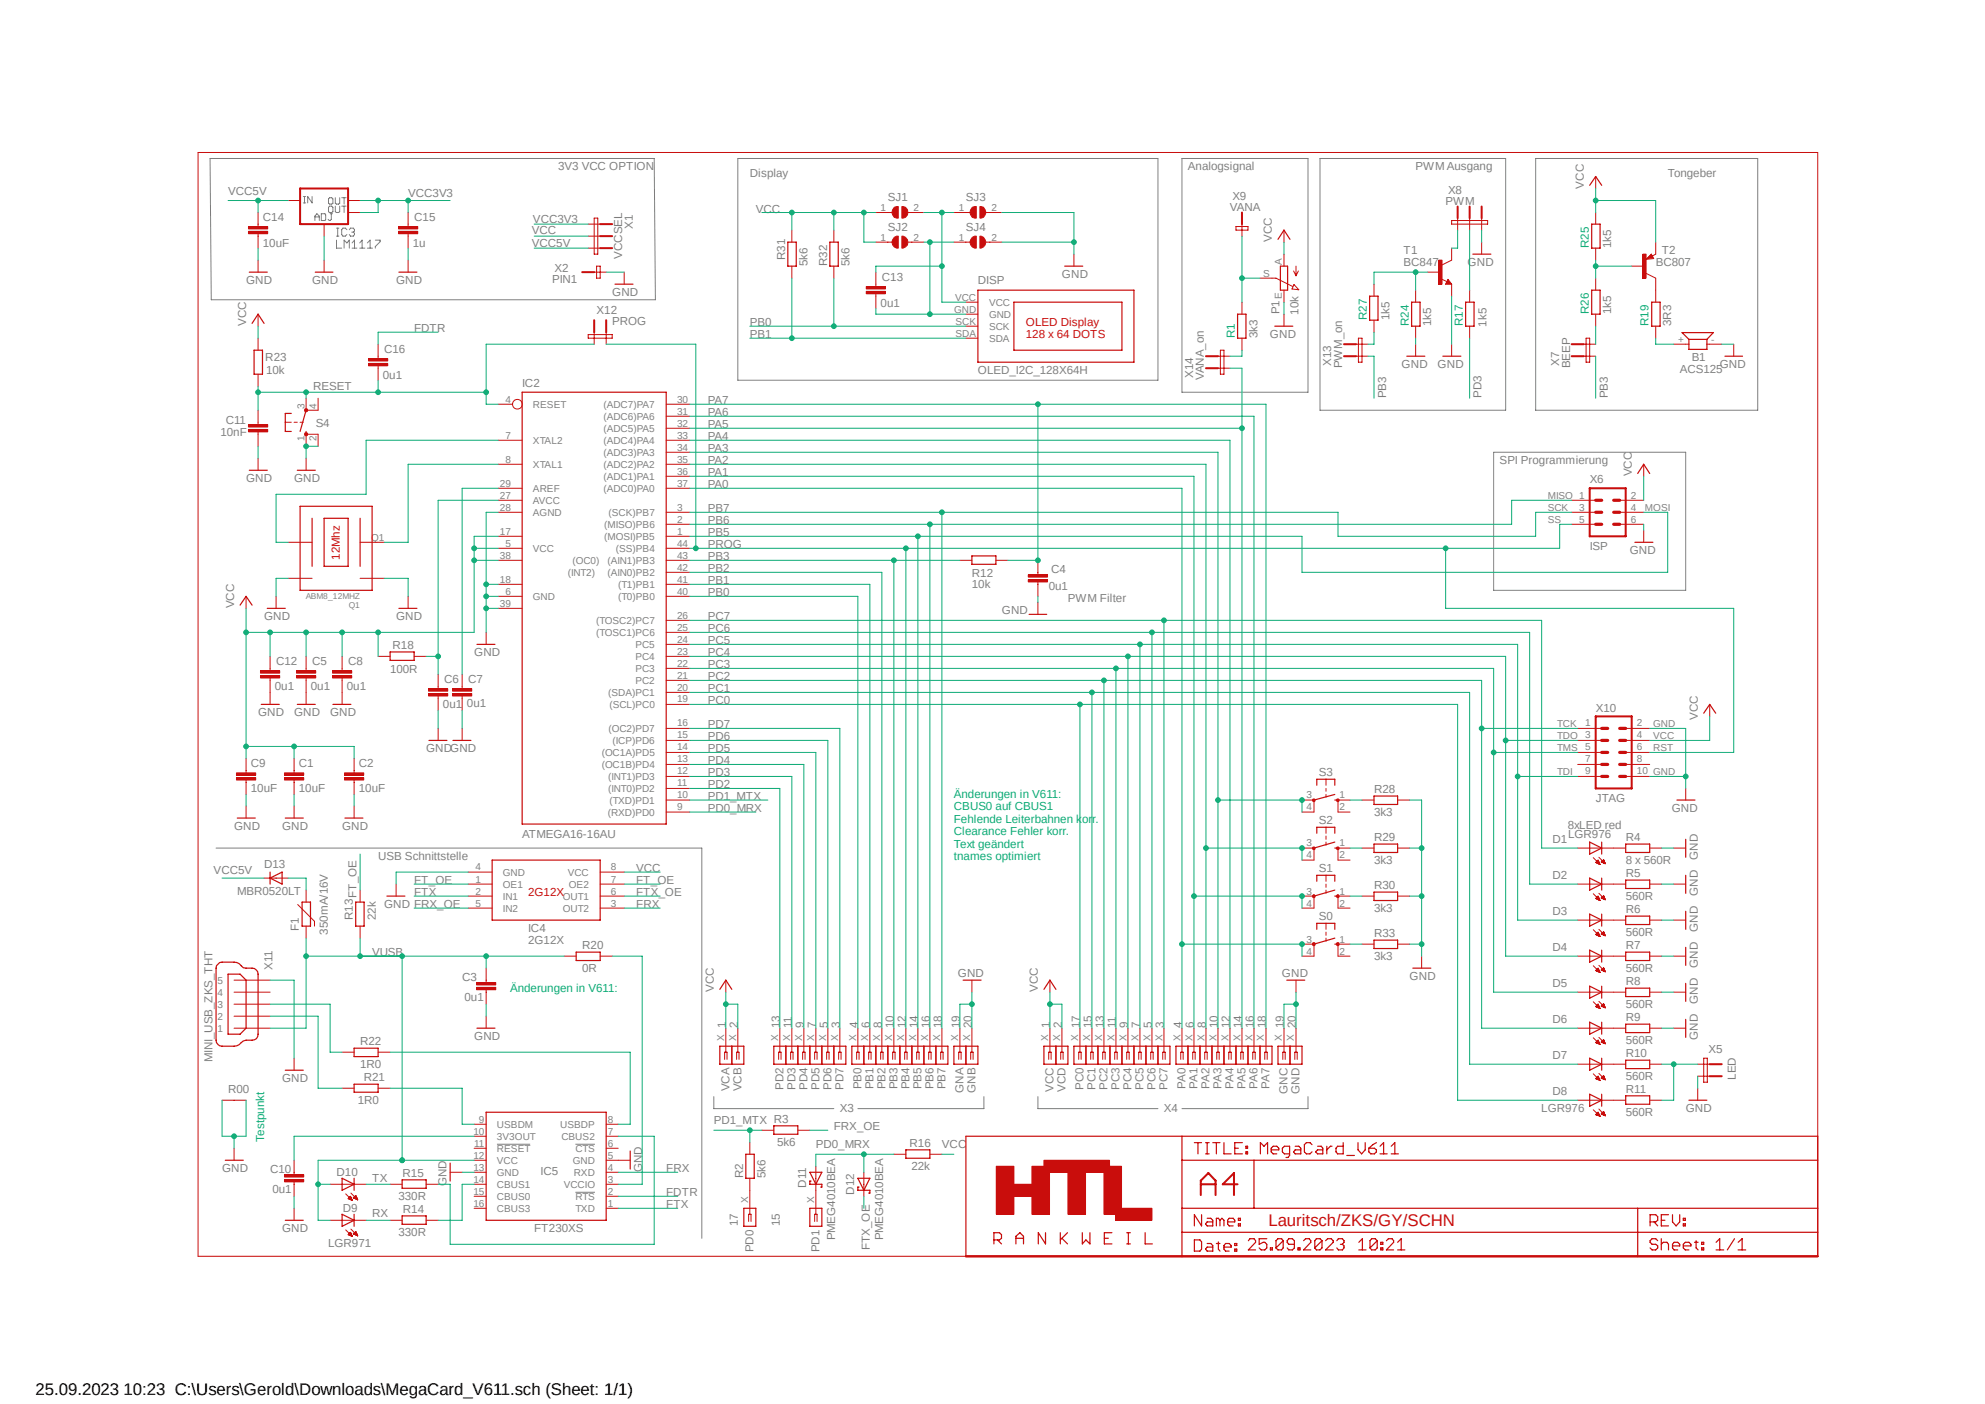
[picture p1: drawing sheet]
<svg xmlns="http://www.w3.org/2000/svg" width="420mm" height="297mm" viewBox="0 0 420 297" stroke-linecap="round" stroke-linejoin="round" font-family="sans-serif">
<defs><g id="words">
<text font-size="3.6" fill="#c90d0c" x="268.4" y="259.4">Lauritsch/ZKS/GY/SCHN</text>
<text font-size="3.6" x="7.5" y="295.1">25.09.2023 10:23 C:\Users\Gerold\Downloads\MegaCard_V611.sch (Sheet: 1/1)</text>
<g font-size="2.5" fill="#808080">
<text x="48.3" y="41.1">VCC5V</text>
<text x="86.4" y="41.7">VCC3V3</text>
<text x="118.1" y="36.1">3V3 VCC OPTION</text>
<text x="158.7" y="37.3">Display</text>
<text x="251.4" y="36.1">Analogsignal</text>
<text x="299.6" y="36.1">PWM Ausgang</text>
<text x="306.4" y="41">X8</text>
<text x="335.1" y="39.9" transform="rotate(-90 335.1 39.9)">VCC</text>
<text x="352.9" y="37.3">Tongeber</text>
<text x="55.6" y="46.8">C14</text>
<text x="87.6" y="46.8">C15</text>
<text x="112.8" y="47.1">VCC3V3</text>
<text x="159.9" y="45">VCC</text>
<text x="187.9" y="42.4">SJ1</text>
<text x="204.4" y="42.4">SJ3</text>
<text x="260.3" y="44.5">VANA</text>
<text x="260.8" y="42.2">X9</text>
<text x="305.9" y="43.3">PWM</text>
<text x="55.6" y="52.2">10uF</text>
<text x="87.4" y="52.2">1u</text>
<text x="112.5" y="52.2">VCC5V</text>
<text x="112.5" y="49.4">VCC</text>
<text x="133.9" y="48.4" transform="rotate(-90 133.9 48.4)">X1</text>
<text x="187.9" y="48.8">SJ2</text>
<text x="204.4" y="48.8">SJ4</text>
<text x="269.2" y="51.2" transform="rotate(-90 269.2 51.2)">VCC</text>
<text x="297" y="53.8">T1</text>
<text x="341" y="52.5" transform="rotate(-90 341 52.5)">1k5</text>
<text x="351.6" y="53.8">T2</text>
<text x="116.8" y="59.8">PIN1</text>
<text x="117.3" y="57.5">X2</text>
<text x="131.7" y="54.7" transform="rotate(-90 131.7 54.7)">VCCSEL</text>
<text x="166.1" y="55" transform="rotate(-90 166.1 55)">R31</text>
<text x="170.9" y="56.3" transform="rotate(-90 170.9 56.3)">5k6</text>
<text x="175" y="56.3" transform="rotate(-90 175 56.3)">R32</text>
<text x="179.7" y="56.3" transform="rotate(-90 179.7 56.3)">5k6</text>
<text x="186.6" y="59.5">C13</text>
<text x="224.7" y="58.8">GND</text>
<text x="297" y="56.3">BC847</text>
<text x="310.6" y="56.3">GND</text>
<text x="350.4" y="56.3">BC807</text>
<text x="52.1" y="60.1">GND</text>
<text x="66" y="60.1">GND</text>
<text x="83.8" y="60.1">GND</text>
<text x="129.5" y="62.7">GND</text>
<text x="186.4" y="64.9">0u1</text>
<text x="206.9" y="60.1">DISP</text>
<text x="52.1" y="69" transform="rotate(-90 52.1 69)">VCC</text>
<text x="87.6" y="70.3">FDTR</text>
<text x="126.2" y="66.4">X12</text>
<text x="129.5" y="68.7">PROG</text>
<text x="158.7" y="69">PB0</text>
<text x="158.7" y="71.5">PB1</text>
<text x="266.1" y="71.5" transform="rotate(-90 266.1 71.5)">3k3</text>
<text x="268.7" y="71.5">GND</text>
<text x="270.8" y="66.5" transform="rotate(-90 270.8 66.5)">P1</text>
<text x="274.7" y="66.5" transform="rotate(-90 274.7 66.5)">10k</text>
<text x="294" y="67.7" transform="rotate(-90 294 67.7)">1k5</text>
<text x="302.9" y="69" transform="rotate(-90 302.9 69)">1k5</text>
<text x="314.5" y="69.1" transform="rotate(-90 314.5 69.1)">1k5</text>
<text x="341" y="66.5" transform="rotate(-90 341 66.5)">1k5</text>
<text x="353.7" y="69" transform="rotate(-90 353.7 69)">3R3</text>
<text x="56.1" y="76.5">R23</text>
<text x="81.3" y="74.8">C16</text>
<text x="281.7" y="77.4" transform="rotate(-90 281.7 77.4)">X13</text>
<text x="284" y="77.9" transform="rotate(-90 284 77.9)">PWM_on</text>
<text x="296.6" y="77.9">GND</text>
<text x="304.2" y="77.9">GND</text>
<text x="329.9" y="77.4" transform="rotate(-90 329.9 77.4)">X7</text>
<text x="332.2" y="77.9" transform="rotate(-90 332.2 77.9)">BEEP</text>
<text x="358" y="76.4">B1</text>
<text x="363.9" y="77.9">GND</text>
<text x="56.3" y="79.2">10k</text>
<text x="66.3" y="82.5">RESET</text>
<text x="81" y="80.1">0u1</text>
<text x="110.5" y="82">IC2</text>
<text x="206.9" y="79.2">OLED_I2C_128X64H</text>
<text x="252.5" y="79.9" transform="rotate(-90 252.5 79.9)">X14</text>
<text x="254.8" y="80.4" transform="rotate(-90 254.8 80.4)">VANA_on</text>
<text x="355.4" y="78.8">ACS125</text>
<text x="47.8" y="89.7">C11</text>
<text x="149.8" y="85.5">PA7</text>
<text x="149.8" y="88.1">PA6</text>
<text x="293.3" y="84.2" transform="rotate(-90 293.3 84.2)">PB3</text>
<text x="313.5" y="84.2" transform="rotate(-90 313.5 84.2)">PD3</text>
<text x="340.2" y="84.2" transform="rotate(-90 340.2 84.2)">PB3</text>
<text x="46.7" y="92.3">10nF</text>
<text x="66.8" y="90.3">S4</text>
<text x="149.8" y="90.6">PA5</text>
<text x="149.8" y="93.1">PA4</text>
<text x="149.8" y="95.7">PA3</text>
<text x="149.8" y="98.2">PA2</text>
<text x="149.8" y="100.8">PA1</text>
<text x="317.3" y="98.2">SPI Programmierung</text>
<text x="345.3" y="100.8" transform="rotate(-90 345.3 100.8)">VCC</text>
<text x="52.1" y="102">GND</text>
<text x="62.2" y="102">GND</text>
<text x="149.8" y="103.3">PA0</text>
<text x="336.4" y="102.3">X6</text>
<text x="149.8" y="108.4">PB7</text>
<text x="149.8" y="110.9">PB6</text>
<text x="149.8" y="113.5">PB5</text>
<text x="149.8" y="116">PROG</text>
<text x="149.8" y="118.5">PB3</text>
<text x="336.4" y="116.2">ISP</text>
<text x="344.8" y="117.3">GND</text>
<text x="149.8" y="123.6">PB1</text>
<text x="149.8" y="121.1">PB2</text>
<text x="205.7" y="124.4">10k</text>
<text x="205.7" y="122.1">R12</text>
<text x="221.9" y="124.7">0u1</text>
<text x="222.4" y="121.2">C4</text>
<text x="49.5" y="128.7" transform="rotate(-90 49.5 128.7)">VCC</text>
<text x="55.9" y="131.2">GND</text>
<text x="83.8" y="131.2">GND</text>
<text x="149.8" y="126.2">PB0</text>
<text x="149.8" y="131.2">PC7</text>
<text x="212" y="130">GND</text>
<text x="226" y="127.4">PWM Filter</text>
<text x="83.1" y="137.3">R18</text>
<text x="149.8" y="133.8">PC6</text>
<text x="149.8" y="136.3">PC5</text>
<text x="58.4" y="140.7">C12</text>
<text x="66" y="140.7">C5</text>
<text x="73.7" y="140.7">C8</text>
<text x="82.5" y="142.4">100R</text>
<text x="100.3" y="138.9">GND</text>
<text x="149.8" y="138.9">PC4</text>
<text x="149.8" y="141.4">PC3</text>
<text x="149.8" y="143.9">PC2</text>
<text x="58.2" y="146">0u1</text>
<text x="65.8" y="146">0u1</text>
<text x="73.4" y="146">0u1</text>
<text x="93.7" y="149.9">0u1</text>
<text x="94" y="144.5">C6</text>
<text x="98.8" y="149.6">0u1</text>
<text x="99.1" y="144.5">C7</text>
<text x="149.8" y="146.5">PC1</text>
<text x="149.8" y="149">PC0</text>
<text x="54.6" y="151.6">GND</text>
<text x="62.2" y="151.6">GND</text>
<text x="69.8" y="151.6">GND</text>
<text x="149.8" y="154.1">PD7</text>
<text x="337.7" y="150.5">X10</text>
<text x="359.2" y="152.3" transform="rotate(-90 359.2 152.3)">VCC</text>
<text x="90.2" y="159.2">GNDGND</text>
<text x="149.8" y="161.7">PD4</text>
<text x="149.8" y="156.6">PD6</text>
<text x="149.8" y="159.2">PD5</text>
<text x="53.1" y="167.6">10uF</text>
<text x="53.1" y="162.3">C9</text>
<text x="63.2" y="167.6">10uF</text>
<text x="63.2" y="162.3">C1</text>
<text x="75.9" y="167.6">10uF</text>
<text x="75.9" y="162.3">C2</text>
<text x="149.8" y="164.3">PD3</text>
<text x="149.8" y="166.8">PD2</text>
<text x="279.1" y="164.3">S3</text>
<text x="290.7" y="167.8">R28</text>
<text x="149.8" y="171.9">PD0_MRX</text>
<text x="149.8" y="169.3">PD1_MTX</text>
<text x="290.7" y="172.6">3k3</text>
<text x="337.7" y="169.6">JTAG</text>
<text x="353.7" y="171.9">GND</text>
<text x="49.5" y="175.6">GND</text>
<text x="59.7" y="175.6">GND</text>
<text x="72.4" y="175.6">GND</text>
<text x="110.5" y="177.4">ATMEGA16-16AU</text>
<text x="279.1" y="174.3">S2</text>
<text x="290.7" y="178">R29</text>
<text x="328.5" y="178.4">D1</text>
<text x="331.7" y="175.3">8xLED red</text>
<text x="331.8" y="177.4">LGR976</text>
<text x="344" y="178">R4</text>
<text x="45.2" y="185">VCC5V</text>
<text x="55.9" y="183.6">D13</text>
<text x="80" y="181.9">USB Schnittstelle</text>
<text x="134.6" y="184.5">VCC</text>
<text x="279.1" y="184.5">S1</text>
<text x="290.7" y="182.7">3k3</text>
<text x="344" y="182.7">8 x 560R</text>
<text x="344" y="185.6">R5</text>
<text x="359.2" y="181.9" transform="rotate(-90 359.2 181.9)">GND</text>
<text x="50.2" y="189.4">MBR0520LT</text>
<text x="75.4" y="190" transform="rotate(-90 75.4 190)">FT_OE</text>
<text x="87.6" y="189.6">FTX</text>
<text x="87.6" y="187">FT_OE</text>
<text x="134.6" y="187">FT_OE</text>
<text x="134.6" y="189.6">FTX_OE</text>
<text x="290.7" y="188.1">R30</text>
<text x="328.5" y="186">D2</text>
<text x="344" y="190.3">560R</text>
<text x="359.2" y="189.6" transform="rotate(-90 359.2 189.6)">GND</text>
<text x="63.2" y="196.9" transform="rotate(-90 63.2 196.9)">F1</text>
<text x="69.3" y="197.7" transform="rotate(-90 69.3 197.7)">350mA/16V</text>
<text x="74.7" y="194.6" transform="rotate(-90 74.7 194.6)">R13</text>
<text x="79.5" y="194.6" transform="rotate(-90 79.5 194.6)">22k</text>
<text x="81.3" y="192.1">GND FRX_OE</text>
<text x="111.8" y="197.2">IC4</text>
<text x="134.6" y="192.1">FRX</text>
<text x="279.1" y="194.6">S0</text>
<text x="290.7" y="192.9">3k3</text>
<text x="328.5" y="193.6">D3</text>
<text x="344" y="198">560R</text>
<text x="344" y="193.2">R6</text>
<text x="359.2" y="197.2" transform="rotate(-90 359.2 197.2)">GND</text>
<text x="78.7" y="202.3">VUSB</text>
<text x="111.8" y="199.7">2G12X</text>
<text x="123.2" y="200.8">R20</text>
<text x="290.7" y="203">3k3</text>
<text x="290.7" y="198.3">R33</text>
<text x="328.5" y="201.3">D4</text>
<text x="344" y="200.8">R7</text>
<text x="57.7" y="205.1" transform="rotate(-90 57.7 205.1)">X11</text>
<text x="97.8" y="207.5">C3</text>
<text x="123.2" y="205.6">0R</text>
<text x="151" y="209.9" transform="rotate(-90 151 209.9)">VCC</text>
<text x="202.7" y="206.6">GND</text>
<text x="219.6" y="209.9" transform="rotate(-90 219.6 209.9)">VCC</text>
<text x="271.3" y="206.6">GND</text>
<text x="298.3" y="207.3">GND</text>
<text x="328.5" y="208.9">D5</text>
<text x="344" y="205.6">560R</text>
<text x="344" y="208.4">R8</text>
<text x="359.2" y="204.8" transform="rotate(-90 359.2 204.8)">GND</text>
<text x="98.3" y="211.8">0u1</text>
<text x="344" y="213.2">560R</text>
<text x="344" y="216">R9</text>
<text x="359.2" y="212.4" transform="rotate(-90 359.2 212.4)">GND</text>
<text x="76.2" y="221.1">R22</text>
<text x="100.3" y="220">GND</text>
<text x="153.6" y="217.5" transform="rotate(-90 153.6 217.5)">1</text>
<text x="156.1" y="217.5" transform="rotate(-90 156.1 217.5)">2</text>
<text x="165" y="217.5" transform="rotate(-90 165 217.5)">13</text>
<text x="167.6" y="217.5" transform="rotate(-90 167.6 217.5)">11</text>
<text x="170.1" y="217.5" transform="rotate(-90 170.1 217.5)">9</text>
<text x="172.6" y="217.5" transform="rotate(-90 172.6 217.5)">7</text>
<text x="175.2" y="217.5" transform="rotate(-90 175.2 217.5)">5</text>
<text x="177.7" y="217.5" transform="rotate(-90 177.7 217.5)">3</text>
<text x="181.5" y="217.5" transform="rotate(-90 181.5 217.5)">4</text>
<text x="184.1" y="217.5" transform="rotate(-90 184.1 217.5)">6</text>
<text x="186.6" y="217.5" transform="rotate(-90 186.6 217.5)">8</text>
<text x="189.1" y="217.5" transform="rotate(-90 189.1 217.5)">10</text>
<text x="191.7" y="217.5" transform="rotate(-90 191.7 217.5)">12</text>
<text x="194.2" y="217.5" transform="rotate(-90 194.2 217.5)">14</text>
<text x="196.8" y="217.5" transform="rotate(-90 196.8 217.5)">16</text>
<text x="199.3" y="217.5" transform="rotate(-90 199.3 217.5)">18</text>
<text x="203.1" y="217.5" transform="rotate(-90 203.1 217.5)">19</text>
<text x="205.7" y="217.5" transform="rotate(-90 205.7 217.5)">20</text>
<text x="222.2" y="217.5" transform="rotate(-90 222.2 217.5)">1</text>
<text x="224.7" y="217.5" transform="rotate(-90 224.7 217.5)">2</text>
<text x="228.5" y="217.5" transform="rotate(-90 228.5 217.5)">17</text>
<text x="231.1" y="217.5" transform="rotate(-90 231.1 217.5)">15</text>
<text x="233.6" y="217.5" transform="rotate(-90 233.6 217.5)">13</text>
<text x="236.1" y="217.5" transform="rotate(-90 236.1 217.5)">11</text>
<text x="238.7" y="217.5" transform="rotate(-90 238.7 217.5)">9</text>
<text x="241.2" y="217.5" transform="rotate(-90 241.2 217.5)">7</text>
<text x="243.8" y="217.5" transform="rotate(-90 243.8 217.5)">5</text>
<text x="246.3" y="217.5" transform="rotate(-90 246.3 217.5)">3</text>
<text x="250.1" y="217.5" transform="rotate(-90 250.1 217.5)">4</text>
<text x="252.6" y="217.5" transform="rotate(-90 252.6 217.5)">6</text>
<text x="255.2" y="217.5" transform="rotate(-90 255.2 217.5)">8</text>
<text x="257.7" y="217.5" transform="rotate(-90 257.7 217.5)">10</text>
<text x="260.3" y="217.5" transform="rotate(-90 260.3 217.5)">12</text>
<text x="262.8" y="217.5" transform="rotate(-90 262.8 217.5)">14</text>
<text x="265.3" y="217.5" transform="rotate(-90 265.3 217.5)">16</text>
<text x="267.9" y="217.5" transform="rotate(-90 267.9 217.5)">18</text>
<text x="271.7" y="217.5" transform="rotate(-90 271.7 217.5)">19</text>
<text x="274.2" y="217.5" transform="rotate(-90 274.2 217.5)">20</text>
<text x="328.5" y="216.5">D6</text>
<text x="344" y="220.8">560R</text>
<text x="359.2" y="220" transform="rotate(-90 359.2 220)">GND</text>
<text x="45" y="224.7" transform="rotate(-90 45 224.7)">MINI_USB_ZKS_THT</text>
<text x="76.2" y="225.9">1R0</text>
<text x="328.5" y="224.1">D7</text>
<text x="344" y="223.6">R10</text>
<text x="361.5" y="222.8">X5</text>
<text x="48.3" y="231.2">R00</text>
<text x="59.7" y="228.9">GND</text>
<text x="75.7" y="233.5">1R0</text>
<text x="77" y="228.7">R21</text>
<text x="154.3" y="230.9" transform="rotate(-90 154.3 230.9)">VCA</text>
<text x="156.9" y="230.9" transform="rotate(-90 156.9 230.9)">VCB</text>
<text x="165.8" y="230.6" transform="rotate(-90 165.8 230.6)">PD2</text>
<text x="168.3" y="230.6" transform="rotate(-90 168.3 230.6)">PD3</text>
<text x="170.9" y="230.6" transform="rotate(-90 170.9 230.6)">PD4</text>
<text x="173.4" y="230.6" transform="rotate(-90 173.4 230.6)">PD5</text>
<text x="175.9" y="230.6" transform="rotate(-90 175.9 230.6)">PD6</text>
<text x="178.5" y="230.6" transform="rotate(-90 178.5 230.6)">PD7</text>
<text x="182.3" y="230.5" transform="rotate(-90 182.3 230.5)">PB0</text>
<text x="184.8" y="230.5" transform="rotate(-90 184.8 230.5)">PB1</text>
<text x="187.4" y="230.5" transform="rotate(-90 187.4 230.5)">PB2</text>
<text x="189.9" y="230.5" transform="rotate(-90 189.9 230.5)">PB3</text>
<text x="192.4" y="230.5" transform="rotate(-90 192.4 230.5)">PB4</text>
<text x="195" y="230.5" transform="rotate(-90 195 230.5)">PB5</text>
<text x="197.5" y="230.5" transform="rotate(-90 197.5 230.5)">PB6</text>
<text x="200.1" y="230.5" transform="rotate(-90 200.1 230.5)">PB7</text>
<text x="203.9" y="231.2" transform="rotate(-90 203.9 231.2)">GNA</text>
<text x="206.4" y="231.2" transform="rotate(-90 206.4 231.2)">GNB</text>
<text x="222.9" y="231.1" transform="rotate(-90 222.9 231.1)">VCC</text>
<text x="225.5" y="231.1" transform="rotate(-90 225.5 231.1)">VCD</text>
<text x="229.3" y="230.6" transform="rotate(-90 229.3 230.6)">PC0</text>
<text x="231.8" y="230.6" transform="rotate(-90 231.8 230.6)">PC1</text>
<text x="234.4" y="230.6" transform="rotate(-90 234.4 230.6)">PC2</text>
<text x="236.9" y="230.6" transform="rotate(-90 236.9 230.6)">PC3</text>
<text x="239.4" y="230.6" transform="rotate(-90 239.4 230.6)">PC4</text>
<text x="242" y="230.6" transform="rotate(-90 242 230.6)">PC5</text>
<text x="244.5" y="230.6" transform="rotate(-90 244.5 230.6)">PC6</text>
<text x="247.1" y="230.6" transform="rotate(-90 247.1 230.6)">PC7</text>
<text x="250.9" y="230.3" transform="rotate(-90 250.9 230.3)">PA0</text>
<text x="253.4" y="230.3" transform="rotate(-90 253.4 230.3)">PA1</text>
<text x="255.9" y="230.3" transform="rotate(-90 255.9 230.3)">PA2</text>
<text x="258.5" y="230.3" transform="rotate(-90 258.5 230.3)">PA3</text>
<text x="261" y="230.3" transform="rotate(-90 261 230.3)">PA4</text>
<text x="263.6" y="230.3" transform="rotate(-90 263.6 230.3)">PA5</text>
<text x="266.1" y="230.3" transform="rotate(-90 266.1 230.3)">PA6</text>
<text x="268.6" y="230.3" transform="rotate(-90 268.6 230.3)">PA7</text>
<text x="272.5" y="231.4" transform="rotate(-90 272.5 231.4)">GNC</text>
<text x="275" y="231.4" transform="rotate(-90 275 231.4)">GND</text>
<text x="328.5" y="231.7">D8</text>
<text x="344" y="228.4">560R</text>
<text x="344" y="231.2">R11</text>
<text x="367.3" y="228.4" transform="rotate(-90 367.3 228.4)">LED</text>
<text x="151" y="237.8">PD1_MTX R3</text>
<text x="176.4" y="239.1">FRX_OE</text>
<text x="177.7" y="235.3">X3</text>
<text x="246.3" y="235.3">X4</text>
<text x="326.1" y="235.2">LGR976</text>
<text x="344" y="236.1">560R</text>
<text x="356.7" y="235.3">GND</text>
<text x="164.4" y="242.4">5k6</text>
<text x="172.6" y="242.9">PD0_MRX</text>
<text x="192.4" y="242.7">R16</text>
<text x="199.3" y="242.9">VCC</text>
<text x="47" y="248">GND</text>
<text x="57.1" y="248.1">C10</text>
<text x="71.2" y="248.8">D10</text>
<text x="78.7" y="250">TX</text>
<text x="85.2" y="249">R15</text>
<text x="94.5" y="251" transform="rotate(-90 94.5 251)">GND</text>
<text x="114.4" y="248.5">IC5</text>
<text x="135.9" y="248" transform="rotate(-90 135.9 248)">GND</text>
<text x="141" y="248">FRX</text>
<text x="157.2" y="249.3" transform="rotate(-90 157.2 249.3)">R2</text>
<text x="162" y="249.3" transform="rotate(-90 162 249.3)">5k6</text>
<text x="170.6" y="251.3" transform="rotate(-90 170.6 251.3)">D11</text>
<text x="192.9" y="247.5">22k</text>
<text x="57.7" y="252.4">0u1</text>
<text x="72.6" y="256.4">D9</text>
<text x="78.7" y="257.4">RX</text>
<text x="84.3" y="253.8">330R</text>
<text x="85.3" y="256.7">R14</text>
<text x="141" y="255.6">FTX</text>
<text x="141" y="253.1">FDTR</text>
<text x="180.8" y="252.7" transform="rotate(-90 180.8 252.7)">D12</text>
<text x="59.7" y="260.7">GND</text>
<text x="69.4" y="263.7">LGR971</text>
<text x="84.3" y="261.5">330R</text>
<text x="113" y="260.7">FT230XS</text>
<text x="156.1" y="259.4" transform="rotate(-90 156.1 259.4)">17</text>
<text x="165" y="259.4" transform="rotate(-90 165 259.4)">15</text>
<text x="176.7" y="262.4" transform="rotate(-90 176.7 262.4)">PMEG4010BEA</text>
<text x="186.9" y="262.4" transform="rotate(-90 186.9 262.4)">PMEG4010BEA</text>
<text x="159.4" y="264.9" transform="rotate(-90 159.4 264.9)">PD0</text>
<text x="173.4" y="264.9" transform="rotate(-90 173.4 264.9)">PD1</text>
<text x="184.1" y="264.5" transform="rotate(-90 184.1 264.5)">FTX_OE</text>
</g>
<g font-size="2.5" fill="#0dab76">
<text x="336.2" y="52.5" transform="rotate(-90 336.2 52.5)">R25</text>
<text x="261.3" y="71.5" transform="rotate(-90 261.3 71.5)">R1</text>
<text x="289.2" y="67.7" transform="rotate(-90 289.2 67.7)">R27</text>
<text x="298.1" y="69" transform="rotate(-90 298.1 69)">R24</text>
<text x="309.5" y="69" transform="rotate(-90 309.5 69)">R17</text>
<text x="336.2" y="66.5" transform="rotate(-90 336.2 66.5)">R26</text>
<text x="348.8" y="69" transform="rotate(-90 348.8 69)">R19</text>
<text x="201.8" y="168.8">Änderungen in V611:</text>
<text x="201.8" y="171.4">CBUS0 auf CBUS1</text>
<text x="201.8" y="174.1">Fehlende Leiterbahnen korr.</text>
<text x="201.8" y="176.7">Clearance Fehler korr.</text>
<text x="201.8" y="179.3">Text geändert</text>
<text x="201.8" y="181.9">tnames optimiert</text>
<text x="108" y="209.9">Änderungen in V611:</text>
<text x="55.9" y="241.6" transform="rotate(-90 55.9 241.6)">Testpunkt</text>
</g>
<g font-size="2.5" fill="#c90d0c">
<text x="217.1" y="69">OLED Display</text>
<text x="217.1" y="71.5">128 x 64 DOTS</text>
<text x="71.9" y="118.4" transform="rotate(-90 71.9 118.4)">12Mhz</text>
<text x="111.8" y="189.6">2G12X</text>
</g>
<g font-size="2.1" fill="#808080">
<text x="186.4" y="44.5">1</text>
<text x="193.3" y="44.5">2</text>
<text x="202.9" y="44.5">1</text>
<text x="209.8" y="44.5">2</text>
<text x="186.4" y="50.9">1</text>
<text x="193.3" y="50.9">2</text>
<text x="202.9" y="50.9">1</text>
<text x="209.8" y="50.9">2</text>
<text x="267.3" y="58.5">S</text>
<text x="271.3" y="56" transform="rotate(-90 271.3 56)">A</text>
<text x="202.1" y="63.6">VCC</text>
<text x="209.3" y="64.7">VCC</text>
<text x="271.3" y="63.2" transform="rotate(-90 271.3 63.2)">E</text>
<text x="201.9" y="66.1">GND</text>
<text x="202.2" y="68.7">SCK</text>
<text x="202.2" y="71.2">SDA</text>
<text x="209.3" y="69.8">SCK</text>
<text x="209.3" y="67.2">GND</text>
<text x="209.3" y="72.3">SDA</text>
<text x="355.1" y="72.5">+</text>
<text x="362.1" y="72.5">-</text>
<text x="64.4" y="86.4" transform="rotate(-90 64.4 86.4)">3</text>
<text x="67" y="86.4" transform="rotate(-90 67 86.4)">4</text>
<text x="106.9" y="85.2">4</text>
<text x="112.8" y="86.3">RESET</text>
<text x="127.7" y="86.3">(ADC7)PA7</text>
<text x="127.7" y="88.8">(ADC6)PA6</text>
<text x="143.3" y="85.2">30</text>
<text x="143.3" y="87.7">31</text>
<text x="64.4" y="93.4" transform="rotate(-90 64.4 93.4)">1</text>
<text x="67" y="93.4" transform="rotate(-90 67 93.4)">2</text>
<text x="106.9" y="92.8">7</text>
<text x="112.8" y="93.9">XTAL2</text>
<text x="127.7" y="91.4">(ADC5)PA5</text>
<text x="127.7" y="93.9">(ADC4)PA4</text>
<text x="143.3" y="90.3">32</text>
<text x="143.3" y="92.8">33</text>
<text x="143.3" y="95.3">34</text>
<text x="106.9" y="97.9">8</text>
<text x="112.8" y="99">XTAL1</text>
<text x="127.7" y="96.4">(ADC3)PA3</text>
<text x="127.7" y="99">(ADC2)PA2</text>
<text x="127.7" y="101.5">(ADC1)PA1</text>
<text x="143.3" y="97.9">35</text>
<text x="143.3" y="100.4">36</text>
<text x="105.7" y="105.5">27</text>
<text x="105.7" y="103">29</text>
<text x="112.8" y="106.6">AVCC</text>
<text x="112.8" y="104.1">AREF</text>
<text x="127.7" y="104.1">(ADC0)PA0</text>
<text x="143.3" y="103">37</text>
<text x="327.5" y="105.6">MISO 1</text>
<text x="345.1" y="105.5">2</text>
<text x="105.7" y="108">28</text>
<text x="105.7" y="113.1">17</text>
<text x="112.8" y="109.1">AGND</text>
<text x="127.8" y="111.7">(MISO)PB6</text>
<text x="128.8" y="109.1">(SCK)PB7</text>
<text x="143.3" y="108">3</text>
<text x="143.3" y="110.6">2</text>
<text x="143.3" y="113.1">1</text>
<text x="327.5" y="108.1">SCK</text>
<text x="327.5" y="110.7">SS</text>
<text x="334.2" y="108">3</text>
<text x="334.2" y="110.6">5</text>
<text x="345.1" y="108">4</text>
<text x="345.1" y="110.6">6</text>
<text x="348.1" y="108.1">MOSI</text>
<text x="78.6" y="114.4">Q1</text>
<text x="105.7" y="118.2">38</text>
<text x="106.9" y="115.7">5</text>
<text x="112.8" y="116.8">VCC</text>
<text x="121.2" y="119.3">(OC0)</text>
<text x="127.8" y="114.2">(MOSI)PB5</text>
<text x="128.5" y="119.3">(AIN1)PB3</text>
<text x="130.3" y="116.8">(SS)PB4</text>
<text x="143.3" y="115.7">44</text>
<text x="143.3" y="118.2">43</text>
<text x="105.7" y="123.3">18</text>
<text x="106.9" y="125.8">6</text>
<text x="120.1" y="121.8">(INT2)</text>
<text x="128.5" y="121.8">(AIN0)PB2</text>
<text x="130.8" y="124.4">(T1)PB1</text>
<text x="143.3" y="120.7">42</text>
<text x="143.3" y="123.3">41</text>
<text x="143.3" y="125.8">40</text>
<text x="105.7" y="128.4">39</text>
<text x="112.8" y="126.9">GND</text>
<text x="126.2" y="132">(TOSC2)PC7</text>
<text x="130.8" y="126.9">(T0)PB0</text>
<text x="143.3" y="130.9">26</text>
<text x="126.2" y="134.5">(TOSC1)PC6</text>
<text x="134.5" y="137.1">PC5</text>
<text x="143.3" y="133.4">25</text>
<text x="143.3" y="136">24</text>
<text x="134.5" y="139.6">PC4</text>
<text x="134.5" y="142.2">PC3</text>
<text x="143.3" y="138.5">23</text>
<text x="143.3" y="141.1">22</text>
<text x="143.3" y="143.6">21</text>
<text x="128.7" y="147.2">(SDA)PC1</text>
<text x="128.9" y="149.8">(SCL)PC0</text>
<text x="134.5" y="144.7">PC2</text>
<text x="143.3" y="146.1">20</text>
<text x="143.3" y="148.6">19</text>
<text x="128.8" y="154.9">(OC2)PD7</text>
<text x="143.3" y="153.7">16</text>
<text x="329.5" y="153.8">TCK</text>
<text x="335.4" y="153.7">1</text>
<text x="346.4" y="153.7">2</text>
<text x="349.8" y="153.8">GND</text>
<text x="127.3" y="159.9">(OC1A)PD5</text>
<text x="129.6" y="157.4">(ICP)PD6</text>
<text x="143.3" y="161.3">13</text>
<text x="143.3" y="158.7">14</text>
<text x="143.3" y="156.2">15</text>
<text x="329.5" y="156.4">TDO</text>
<text x="329.5" y="158.9">TMS</text>
<text x="335.4" y="156.2">3</text>
<text x="335.4" y="158.7">5</text>
<text x="335.4" y="161.3">7</text>
<text x="346.4" y="156.2">4</text>
<text x="346.4" y="158.7">6</text>
<text x="346.4" y="161.3">8</text>
<text x="349.8" y="158.9">RST</text>
<text x="349.8" y="156.4">VCC</text>
<text x="127.3" y="162.5">(OC1B)PD4</text>
<text x="128.7" y="167.6">(INT0)PD2</text>
<text x="128.7" y="165">(INT1)PD3</text>
<text x="143.3" y="166.4">11</text>
<text x="143.3" y="163.8">12</text>
<text x="329.5" y="164">TDI</text>
<text x="335.4" y="163.8">9</text>
<text x="346.4" y="163.8">10 GND</text>
<text x="128.6" y="172.6">(RXD)PD0</text>
<text x="128.9" y="170.1">(TXD)PD1</text>
<text x="143.3" y="171.4">9</text>
<text x="143.3" y="168.9">10</text>
<text x="276.4" y="168.9">3</text>
<text x="276.4" y="171.4">4</text>
<text x="283.5" y="168.9">1</text>
<text x="283.5" y="171.4">2</text>
<text x="276.4" y="179.1">3</text>
<text x="283.5" y="179.1">1</text>
<text x="100.6" y="184.1">4</text>
<text x="106.4" y="185.3">GND</text>
<text x="120.1" y="185.3">VCC</text>
<text x="129.3" y="184.1">8</text>
<text x="276.4" y="181.6">4</text>
<text x="283.5" y="181.6">2</text>
<text x="100.6" y="189.2">2</text>
<text x="100.6" y="191.8">5</text>
<text x="100.6" y="186.7">1</text>
<text x="106.4" y="190.3">IN1</text>
<text x="106.4" y="187.8">OE1</text>
<text x="119.1" y="190.3">OUT1</text>
<text x="120.4" y="187.8">OE2</text>
<text x="129.3" y="186.7">7</text>
<text x="129.3" y="189.2">6</text>
<text x="129.3" y="191.8">3</text>
<text x="276.4" y="189.2">3</text>
<text x="276.4" y="191.8">4</text>
<text x="283.5" y="189.2">1</text>
<text x="283.5" y="191.8">2</text>
<text x="106.4" y="192.9">IN2</text>
<text x="119.1" y="192.9">OUT2</text>
<text x="276.4" y="199.4">3</text>
<text x="276.4" y="201.9">4</text>
<text x="283.5" y="199.4">1</text>
<text x="283.5" y="201.9">2</text>
<text x="46.1" y="208.1">5</text>
<text x="46.1" y="215.7">2</text>
<text x="46.1" y="213.2">3</text>
<text x="46.1" y="210.7">4</text>
<text x="46.1" y="218.3">1</text>
<text x="153.2" y="220.3" transform="rotate(-90 153.2 220.3)">X</text>
<text x="155.8" y="220.3" transform="rotate(-90 155.8 220.3)">X</text>
<text x="164.7" y="220.3" transform="rotate(-90 164.7 220.3)">X</text>
<text x="167.2" y="220.3" transform="rotate(-90 167.2 220.3)">X</text>
<text x="169.8" y="220.3" transform="rotate(-90 169.8 220.3)">X</text>
<text x="172.3" y="220.3" transform="rotate(-90 172.3 220.3)">X</text>
<text x="174.8" y="220.3" transform="rotate(-90 174.8 220.3)">X</text>
<text x="177.4" y="220.3" transform="rotate(-90 177.4 220.3)">X</text>
<text x="181.2" y="220.3" transform="rotate(-90 181.2 220.3)">X</text>
<text x="183.7" y="220.3" transform="rotate(-90 183.7 220.3)">X</text>
<text x="186.3" y="220.3" transform="rotate(-90 186.3 220.3)">X</text>
<text x="188.8" y="220.3" transform="rotate(-90 188.8 220.3)">X</text>
<text x="191.3" y="220.3" transform="rotate(-90 191.3 220.3)">X</text>
<text x="193.9" y="220.3" transform="rotate(-90 193.9 220.3)">X</text>
<text x="196.4" y="220.3" transform="rotate(-90 196.4 220.3)">X</text>
<text x="199" y="220.3" transform="rotate(-90 199 220.3)">X</text>
<text x="202.8" y="220.3" transform="rotate(-90 202.8 220.3)">X</text>
<text x="205.3" y="220.3" transform="rotate(-90 205.3 220.3)">X</text>
<text x="221.8" y="220.3" transform="rotate(-90 221.8 220.3)">X</text>
<text x="224.4" y="220.3" transform="rotate(-90 224.4 220.3)">X</text>
<text x="228.2" y="220.3" transform="rotate(-90 228.2 220.3)">X</text>
<text x="230.7" y="220.3" transform="rotate(-90 230.7 220.3)">X</text>
<text x="233.3" y="220.3" transform="rotate(-90 233.3 220.3)">X</text>
<text x="235.8" y="220.3" transform="rotate(-90 235.8 220.3)">X</text>
<text x="238.3" y="220.3" transform="rotate(-90 238.3 220.3)">X</text>
<text x="240.9" y="220.3" transform="rotate(-90 240.9 220.3)">X</text>
<text x="243.4" y="220.3" transform="rotate(-90 243.4 220.3)">X</text>
<text x="246" y="220.3" transform="rotate(-90 246 220.3)">X</text>
<text x="249.8" y="220.3" transform="rotate(-90 249.8 220.3)">X</text>
<text x="252.3" y="220.3" transform="rotate(-90 252.3 220.3)">X</text>
<text x="254.8" y="220.3" transform="rotate(-90 254.8 220.3)">X</text>
<text x="257.4" y="220.3" transform="rotate(-90 257.4 220.3)">X</text>
<text x="259.9" y="220.3" transform="rotate(-90 259.9 220.3)">X</text>
<text x="262.5" y="220.3" transform="rotate(-90 262.5 220.3)">X</text>
<text x="265" y="220.3" transform="rotate(-90 265 220.3)">X</text>
<text x="267.5" y="220.3" transform="rotate(-90 267.5 220.3)">X</text>
<text x="271.3" y="220.3" transform="rotate(-90 271.3 220.3)">X</text>
<text x="273.8" y="220.3" transform="rotate(-90 273.8 220.3)">X</text>
<text x="101.3" y="237.5">9</text>
<text x="105.2" y="238.6">USBDM</text>
<text x="118.5" y="238.6">USBDP</text>
<text x="128.6" y="237.5">8</text>
<text x="100.2" y="240">10</text>
<text x="100.2" y="245.1">12</text>
<text x="100.3" y="242.6">11</text>
<text x="105.2" y="241.1">3V3OUT</text>
<text x="105.2" y="243.7">RESET</text>
<text x="118.8" y="241.1">CBUS2</text>
<text x="121.8" y="243.7">CTS</text>
<text x="128.6" y="245.1">5</text>
<text x="128.6" y="242.6">6</text>
<text x="128.6" y="240">7</text>
<text x="100.2" y="247.6">13</text>
<text x="100.2" y="250.2">14</text>
<text x="105.2" y="246.2">VCC</text>
<text x="105.2" y="248.8">GND</text>
<text x="105.2" y="251.3">CBUS1</text>
<text x="119.3" y="251.3">VCCIO</text>
<text x="121.2" y="246.2">GND</text>
<text x="121.4" y="248.8">RXD</text>
<text x="128.6" y="250.2">3</text>
<text x="128.6" y="247.6">4</text>
<text x="100.2" y="252.7">15</text>
<text x="100.2" y="255.3">16</text>
<text x="105.2" y="253.8">CBUS0</text>
<text x="105.2" y="256.4">CBUS3</text>
<text x="121.8" y="256.4">TXD</text>
<text x="121.8" y="253.8">RTS</text>
<text x="128.6" y="255.3">1</text>
<text x="128.6" y="252.7">2</text>
<text x="158.3" y="254.5" transform="rotate(-90 158.3 254.5)">X</text>
<text x="172.3" y="254.5" transform="rotate(-90 172.3 254.5)">X</text>
</g>
<g font-size="1.8" fill="#808080">
<text x="64.7" y="126.7">ABM8_12MHZ</text>
<text x="73.8" y="128.7">Q1</text>
</g>
</g></defs>
<path d="M41.8 32.1l343.2 234.3M385 32.1l-343.2 234.3" fill="none" stroke="#fff" stroke-width=".21"/>
<g fill="none" stroke="#808080" stroke-width=".21">
<path d="M44.4 33.5h94l.3 29.9h-94zM156.1 33.5h88.9v46.9h-88.9zM250.1 33.5h26.7v49.5h-26.7zM279.3 33.5h39.3v53.3h-39.3zM325 33.5h46.9v53.3h-46.9zM64.2 42.9h.5M64.2 41.6h.5M64.4 41.6v1.3M66 41.6v1.3l-.9-1.3v1.3M66.6 46.7v-1l.5-.5 .5 .5v1M66.6 45.9h1M68 45.2h.7l.2 .3v.9l-.2 .3h-.7z"/>
<path d="M69.8 43.6h.4l.2 .3v.9l-.2 .2-.7-.2v-.9zM69.8 41.8h.4l.2 .3v.9l-.2 .2-.7-.2v-.9zM69.9 45.2h.5M70.1 45.2v1.2l-.2 .3-.5-.3M71 43.6v1.2l.2 .2 .7-.2v-1.2M71 41.8v1.2l.2 .2 .7-.2v-1.2M71.2 50.8v1.7h1.1M71.2 50h.5M71.2 48.3h.5M71.5 48.3v1.7M72.3 43.6h.9M72.3 41.8h.9"/>
<path d="M72.8 52.5v-1.7l.6 .6 .5-.6v1.7M72.8 41.8v1.4M72.8 43.6v1.4M73.4 48.6l-.3-.3h-.5l-.3 .3v1l.3 .4h.5l.3-.4M73.9 48.6l.3-.3h.6l.2 .3v.3l-.2 .2M74.4 49.1h.4M74.5 52.5h1M74.5 51.4l.5-.6v1.7M74.8 49.1l.2 .3-.2 .6h-.6l-.3-.4M76.1 52.5h1.1M76.1 51.4l.5-.6v1.7M77.7 52.5h1.1"/>
<path d="M77.7 51.4l.6-.6v1.7M79.4 50.8h1v.3l-1 1.1v.3M316.1 95.7h40.6v29.2h-40.6zM45.7 179.4h102.8v82.6M151 232v2.5h25.4M208.2 232v2.5h-26.7M219.6 232v2.5h25.4M276.8 232v2.5h-26.7M105.2 242.1h7M121.8 252.2h4.1M121.8 242.1h4.1"/>
</g>
<g fill="none" stroke="#c90d0c" stroke-width=".21">
<path d="M41.9 32.3h342.7v233.5h-342.7zM105.4 85.5h3.1M105.4 93.1h5.1M105.4 98.2h5.1M141 85.5h5M141 88.1h5M141 90.6h5M141 93.1h5M141 95.7h5M141 98.2h5M105.4 103.3h5.1M105.4 108.4h5.1"/>
<path d="M105.4 113.5h5.1M105.4 116h5.1M105.4 118.5h5.1M105.4 105.8h5.1M141 100.8h5M141 103.3h5M141 108.4h5M141 110.9h5M141 113.5h5M141 116h5M141 118.5h5M105.4 123.6h5.1"/>
<path d="M105.4 126.2h5.1M105.4 128.7h5.1M141 121.1h5M141 123.6h5M141 126.2h5M141 131.2h5M141 133.8h5M141 136.3h5M141 138.9h5M141 141.4h5M141 143.9h5M141 146.5h5"/>
<path d="M141 149h5M141 159.2h5M141 156.6h5M141 154.1h5M141 171.8h5M141 169.2h5M141 166.8h5M141 164.3h5M141 161.7h5"/>
<circle cx="109.5" cy="85.5" r="1.02"/>
</g>
<g fill="none" stroke="#c90d0c" stroke-width=".25">
<path d="M110.5 83h30.5v91.3h-30.5zM250.1 255.6h134.5M250.1 245.4h134.5M250.1 240.4v25.4M252.7 241.7h1.6M253.5 241.7v2.4M254.3 257v2.3l-1.6-2.3v2.3M255.1 241.7h.8M255.1 244.1h.8M255.4 257.7h.8l.4 .4v1.2h-1.2l-.3-.4 .3-.4h1.2M255.4 241.7v2.4M256.6 241.7h1.5"/>
<path d="M257.4 241.7v2.4M258.1 258.1l.5-.4 .4 .4v1.2M258.1 258.1l-.3-.4h-.4v1.6M258.1 258.1v1.2M259 241.7v2.4h1.5M259.8 258.5h1.5v-.4l-.4-.4h-.8l-.3 .4v.8l.3 .4h.8M261.3 242.9h.7M262 257.7h.5v.4h-.5zM262 258.9h.5v.4h-.5zM262.9 241.7h-1.6v2.4h1.6M263.7 243.7h.3v.4h-.3zM263.7 242.5h.3v.4h-.3z"/>
<path d="M265.3 245.4v10.2M346.5 255.6v10.2M349.2 258.5h1.2l.4-.4v-.7l-.4-.4h-1.2v2.3M350 258.5l.8 .8M351.5 258.1h.8M353.1 257h-1.6v2.3h1.6M353.9 257v1.5l.8 .8 .7-.8v-1.5M356.2 257.7h.4v.4h-.4zM356.2 258.9h.4v.4h-.4zM204.4 265.8v-25.4h180.2v25.4M210.3 262.3h1.2l.4-.3v-.8l-.4-.4h-1.2v2.3M211.1 262.3l.8 .8"/>
<path d="M215 263.1v-1.6l.8-.7 .8 .7v1.6M215 262h1.6M221.2 260.8v2.3l-1.5-2.3v2.3M224.4 260.8v2.3M224.7 262l1.2 1.1M225.9 260.8l-1.5 1.5M229 260.8v2.3l.8-.8 .8 .8v-2.3M233.7 262h.8M235.3 260.8h-1.6v2.3h1.6M238.4 260.8h.8M238.4 263.1h.8M238.8 260.8v2.3"/>
<path d="M242.3 260.8v2.3h1.5M250.1 260.7h134.5M252.7 262.3h1.2l.4 .4v1.5l-.4 .5h-1.2zM255.4 263.1h.8l.4 .4v1.2h-1.2l-.3-.5 .3-.4h1.2M257.4 263.1h.7M257.8 262.7v1.5l.3 .5M259 263.8h1.5v-.3l-.4-.4h-.8l-.3 .4v.7l.3 .5h.8M261.3 264.2h.4v.5h-.4zM261.3 263.1h.4v.4h-.4zM350.8 262.5l-.4-.5h-.8l-.4 .5v.3l.4 .4h.8l.4 .4v.4l-.4 .4h-.8l-.4-.4M351.5 263.2l.5-.4h.7l.4 .4v1.2M351.5 262v2.4"/>
<path d="M353.9 263.6h1.5v-.4l-.4-.4h-.8l-.3 .4v.8l.3 .4h.8M356.2 263.6h1.6v-.4l-.4-.4h-.8l-.4 .4v.8l.4 .4h.8M358.6 262.8h.7M358.9 262.5v1.5l.4 .4M360.1 262.8h.4v.4h-.4zM360.1 264h.4v.4h-.4z"/>
</g>
<path d="M254.1 252.8v-3l1.6-1.6 1.5 1.6v3M254.1 250.5h3.1M261.9 250.5h-3.2l2.4-2.3v4.6M384.6 265.8h-180.2" fill="none" stroke="#c90d0c" stroke-width=".42"/>
<path d="M210.8 246.7h3.7v10.2h-3.7z" fill-rule="evenodd" fill="#c90d0c"/>
<path d="M210.8 246.7h3.7v10.2h-3.7z" fill="none" stroke="#c90d0c" stroke-width=".21"/>
<path d="M218.4 246.7h3.7v10.2h-3.7z" fill-rule="evenodd" fill="#c90d0c"/>
<path d="M218.4 246.7h3.7v10.2h-3.7z" fill="none" stroke="#c90d0c" stroke-width=".21"/>
<path d="M226 246.7h3.7v10.2h-3.7z" fill-rule="evenodd" fill="#c90d0c"/>
<path d="M226 246.7h3.7v10.2h-3.7z" fill="none" stroke="#c90d0c" stroke-width=".21"/>
<path d="M233.6 246.7h3.7v10.2h-3.7z" fill-rule="evenodd" fill="#c90d0c"/>
<path d="M233.6 246.7h3.7v10.2h-3.7z" fill="none" stroke="#c90d0c" stroke-width=".21"/>
<path d="M213.4 250.5h6.2v2.6h-6.2z" fill-rule="evenodd" fill="#c90d0c"/>
<path d="M213.4 250.5h6.2v2.6h-6.2z" fill="none" stroke="#c90d0c" stroke-width=".21"/>
<path d="M220.9 245.4h13.9v2.6h-13.9z" fill-rule="evenodd" fill="#c90d0c"/>
<path d="M220.9 245.4h13.9v2.6h-13.9z" fill="none" stroke="#c90d0c" stroke-width=".21"/>
<path d="M236.1 255.6h7.7v2.5h-7.7z" fill-rule="evenodd" fill="#c90d0c"/>
<g fill="none" stroke="#c90d0c" stroke-width=".21">
<path d="M271.7 48.7v2.5M54.6 66.5v2.5M271.7 66.5v2.5M54.6 96.9v2.6M60.4 89.3h1.2M62.2 89.3h.7M63.5 89.3h.7M64.8 91.9h2.5M64.8 86.8h2.5M64.8 96.9v2.6M52.1 126.2v2.5M102.9 133.8v2.5"/>
<path d="M219.6 127.4v2.6M64.8 146.5v2.5M72.4 146.5v2.5M92.7 154.1v2.5M52.1 170.5v2.6M354.2 179.4h2.5M354.2 187h2.5M354.2 194.6h2.5M153.6 207.3v2.6M205.7 207.3v2.6M274.2 207.3v2.6M300.8 202.3v2.5"/>
<path d="M354.2 202.3h2.5M354.2 209.9h2.5M354.2 217.5h2.5M359.2 230.2v2.5M236.1 255.6h7.7v2.5h-7.7z"/>
</g>
<g fill="none" stroke="#c90d0c" stroke-width=".25">
<path d="M270.4 50.6l1.3-1.9 1.3 1.9M53.3 68.4l1.3-1.9 1.3 1.9M269.7 69h3.9M52.7 99.5h3.9M61.6 87.5h-1.2v3.8h1.2M62.9 99.5h3.8M64.8 91.3v.6M64.8 86.8l-1.3 4.5M50.8 128l1.3-1.8 1.2 1.8M100.9 136.3h3.8M217.8 130h3.7M62.9 149h3.8"/>
<path d="M70.4 149h3.9M90.8 156.6h3.8M50.2 173.1h3.8M356.7 177.5v3.9M356.7 185.2v3.8M356.7 192.8v3.8M152.3 209.3l1.3-2 1.3 2M203.8 207.3h3.8M272.3 207.3h3.8M299 204.8h3.8M356.7 200.4v3.8M356.7 208v3.8"/>
<path d="M356.7 215.6v3.9M357.4 232.7h3.8M266.7 244.1v-2.4l.8 .8 .7-.8v2.4M269 243.2h1.6v-.3l-.4-.4h-.8l-.4 .4v.8l.4 .4h.8M272.9 244.1h-1.1l-.4-.4v-.8l.4-.4h1.1v1.9l-.4 .5h-.4M274.1 242.5h.7l.5 .4v1.2h-1.2l-.4-.4 .4-.5h1.2M277.6 242.1l-.4-.4h-.8l-.4 .4v1.6l.4 .4h.8l.4-.4M278.8 242.5h.8l.3 .4v1.2h-1.1l-.4-.4 .4-.5h1.1M280.8 242.5v1.6M281.9 242.5h-.4l-.7 .7M284.2 241.7v2.4h-1.2l-.3-.4v-.8l.3-.4h1.2M285 244.4h1.6"/>
<path d="M287.4 241.7v1.5l.7 .9 .8-.9v-1.5M289.6 242.9h1.2l.5 .3v.5l-.5 .4h-.7l-.5-.4zM291.3 241.7l-.8 .4-.9 .8M292 244.1h1.5M292 242.5l.8-.8v2.4M294.4 244.1h1.5M294.4 242.5l.7-.8v2.4M264.2 262.5l.3-.5h.8l.4 .5v.3l-1.5 1.6h1.5M268.1 262h-1.7v1.2l.9-.4h.3l.5 .4v.8l-.5 .4h-.7l-.5-.4M268.8 264h.4v.4h-.4zM271.5 262.5v1.5l-.3 .4h-.8l-.4-.4M271.5 262.5l-.3-.5h-.8l-.4 .5v1.5"/>
<path d="M271.5 262.5l-1.5 1.5M273.9 263.2h-1.2l-.3-.4v-.3l.3-.5h.8l.4 .5v1.5l-.4 .4h-.8l-.3-.4M274.7 264h.4v.4h-.4zM275.8 262.5l.5-.5h.7l.4 .5v.3l-1.6 1.6h1.6M279.7 262.5v1.5l-.4 .4h-.7l-.4-.4M279.7 262.5l-.4-.5h-.7l-.4 .5v1.5M279.7 262.5l-1.5 1.5M280.5 262.5l.4-.5h.8l.4 .5v.3l-1.6 1.6h1.6M282.9 262.5l.3-.5h.9l.3 .5v.3l-.3 .4M283.6 263.2h.5M284.1 263.2l.3 .4v.4l-.3 .4h-.9l-.3-.4M287.5 264.4h1.6"/>
<path d="M287.5 262.8l.8-.8v2.4M291.4 262.5v1.5l-.4 .4h-.8l-.3-.4M291.4 262.5l-.4-.5h-.8l-.3 .5v1.5M291.4 262.5l-1.5 1.5M292.2 264h.4v.4h-.4zM292.2 262.8h.4v.4h-.4zM293.4 262.5l.4-.5h.8l.3 .5v.3l-1.5 1.6h1.5M295.7 264.4h1.6M295.7 262.8l.8-.8v2.4M363.1 264.4h1.6M363.1 262.8l.8-.8v2.4M367 262l-1.5 2.4"/>
<path d="M367.8 264.4h1.6M367.8 262.8l.8-.8v2.4"/>
</g>
<circle cx="64.8" cy="86.8" r=".35" fill="#c90d0c"/>
<circle cx="64.8" cy="86.8" r=".35" fill="none" stroke="#c90d0c" stroke-width=".21"/>
<circle cx="64.8" cy="91.9" r=".35" fill="#c90d0c"/>
<g fill="none" stroke="#c90d0c" stroke-width=".21">
<path d="M64.8 84.2v2.6M64.8 91.9v2.5M67.3 84.2v2.6M67.3 91.9v2.5M278 169.2v2.6M280.6 164.8v1.3M280.6 166.8v.6M280.6 168.1v.6M283.1 169.2v2.6"/>
<circle cx="64.8" cy="91.9" r=".35"/>
</g>
<path d="M278.6 166.1v-1.3h3.8v1.3M282.4 169.2h.7M282.4 168.1l-4.4 1.1" fill="none" stroke="#c90d0c" stroke-width=".25"/>
<path d="M277.8 169.1h.4v.4h-.4z" fill-rule="evenodd" fill="#c90d0c"/>
<path d="M277.8 169.1h.4v.4h-.4z" fill="none" stroke="#c90d0c" stroke-width=".21"/>
<path d="M282.9 169.1h.4v.4h-.4z" fill-rule="evenodd" fill="#c90d0c"/>
<path d="M275.5 169.2h2.5M275.5 171.8h2.5M278 179.4v2.5M280.6 175v1.3M280.6 176.9v.6M280.6 178.1v.7M282.9 169.1h.4v.4h-.4zM283.1 179.4v2.5M283.1 169.2h2.6M283.1 171.8h2.6" fill="none" stroke="#c90d0c" stroke-width=".21"/>
<path d="M278.6 176.3v-1.3h3.8v1.3M282.4 179.4h.7M282.4 178.1l-4.4 1.3" fill="none" stroke="#c90d0c" stroke-width=".25"/>
<path d="M277.8 179.2h.4v.5h-.4z" fill-rule="evenodd" fill="#c90d0c"/>
<path d="M277.8 179.2h.4v.5h-.4z" fill="none" stroke="#c90d0c" stroke-width=".21"/>
<path d="M282.9 179.2h.4v.5h-.4z" fill-rule="evenodd" fill="#c90d0c"/>
<path d="M275.5 179.4h2.5M282.9 179.2h.4v.5h-.4zM283.1 179.4h2.6M275.5 181.9h2.5M278 189.6v2.5M280.6 185.2v1.2M280.6 187v.7M280.6 188.3v.7M283.1 189.6v2.5M283.1 181.9h2.6" fill="none" stroke="#c90d0c" stroke-width=".21"/>
<path d="M278.6 186.4v-1.2h3.8v1.2M282.4 189.6h.7M282.4 188.3l-4.4 1.3" fill="none" stroke="#c90d0c" stroke-width=".25"/>
<path d="M277.8 189.4l.2-.2 .2 .2v.4h-.4z" fill-rule="evenodd" fill="#c90d0c"/>
<path d="M277.8 189.4l.2-.2 .2 .2v.4h-.4z" fill="none" stroke="#c90d0c" stroke-width=".21"/>
<path d="M282.9 189.4l.2-.2 .2 .2v.4h-.4z" fill-rule="evenodd" fill="#c90d0c"/>
<path d="M275.5 189.6h2.5M275.5 192.1h2.5M278 199.7v2.6M280.6 195.3v1.3M280.6 197.2v.7M280.6 198.5v.6M282.9 189.4l.2-.2 .2 .2v.4h-.4zM283.1 199.7v2.6M283.1 189.6h2.6M283.1 192.1h2.6" fill="none" stroke="#c90d0c" stroke-width=".21"/>
<path d="M278.6 196.6v-1.3h3.8v1.3M282.4 199.7h.7M282.4 198.5l-4.4 1.2" fill="none" stroke="#c90d0c" stroke-width=".25"/>
<path d="M277.8 199.5h.4v.5h-.4z" fill-rule="evenodd" fill="#c90d0c"/>
<path d="M277.8 199.5h.4v.5h-.4z" fill="none" stroke="#c90d0c" stroke-width=".21"/>
<path d="M282.9 199.5h.4v.5h-.4z" fill-rule="evenodd" fill="#c90d0c"/>
<g fill="none" stroke="#c90d0c" stroke-width=".21">
<path d="M347.8 98.2v2.6M332.6 105.8h5.1M332.6 108.4h5.1M332.6 110.9h5.1M342.7 105.8h5.1M342.7 108.4h5.1M342.7 110.9h5.1M347.8 112.2v2.5M97.8 154.1v2.5M333.8 154.1h5.1M333.8 156.6h5.1M333.8 159.2h5.1"/>
<path d="M344 154.1h5.1M344 156.6h5.1M344 159.2h5.1M361.8 149v2.6M333.8 161.7h5.1M333.8 164.3h5.1M344 161.7h5.1M344 164.3h5.1M356.7 166.8v2.4M275.5 199.7h2.5M282.9 199.5h.4v.5h-.4zM283.1 199.7h2.6"/>
<path d="M275.5 202.3h2.5M283.1 202.3h2.6"/>
</g>
<path d="M345.9 114.7h3.9M346.5 100.2l1.3-2 1.3 2M95.8 156.6h3.9M360.5 150.9l1.3-1.9 1.3 1.9M354.8 169.2h3.8" fill="none" stroke="#c90d0c" stroke-width=".25"/>
<path d="M336.4 103.3h7.6v10.2h-7.6zM337.7 151.6h7.6v15.2h-7.6z" fill="none" stroke="#c90d0c" stroke-width=".42"/>
<g fill="none" stroke="#c90d0c" stroke-width=".68">
<path d="M337.7 110.9h1.2M337.7 108.4h1.2M337.7 105.8h1.2M341.5 110.9h1.2M341.5 108.4h1.2M341.5 105.8h1.2M338.9 159.2h1.3M338.9 156.6h1.3M338.9 154.1h1.3M342.7 159.2h1.3M342.7 156.6h1.3M342.7 154.1h1.3"/>
<path d="M338.9 164.3h1.3M338.9 161.7h1.3M342.7 164.3h1.3M342.7 161.7h1.3"/>
</g>
<path d="M50 164.5h4.1v.5h-4.1z" fill-rule="evenodd" fill="#c90d0c"/>
<path d="M50 164.5h4.1v.5h-4.1z" fill="none" stroke="#c90d0c" stroke-width=".21"/>
<path d="M50 163.5h4.1v.5h-4.1z" fill-rule="evenodd" fill="#c90d0c"/>
<g fill="none" stroke="#c90d0c" stroke-width=".21">
<path d="M54.6 71.5v2.6M54.6 79.2v2.5M262.8 63.9v2.6M262.8 71.5v2.6M54.6 89.3v.5M54.6 91.4v.5M203.1 118.5h2.6M210.7 118.5h2.6M50 163.5h4.1v.5h-4.1zM52.1 160.4v3.1M52.1 165v3.1M288.2 169.2h2.5"/>
<path d="M288.2 179.4h2.5M295.7 169.2h2.6M295.7 179.4h2.6M341.5 179.4h2.5M349.1 179.4h2.5M288.2 189.6h2.5M288.2 199.7h2.5M295.7 189.6h2.6M295.7 199.7h2.6M341.5 187h2.5M341.5 194.6h2.5M349.1 187h2.5"/>
<path d="M349.1 194.6h2.5M341.5 202.3h2.5M341.5 209.9h2.5M341.5 217.5h2.5M349.1 202.3h2.5M349.1 209.9h2.5M349.1 217.5h2.5M341.5 225.1h2.5M341.5 232.7h2.5M349.1 225.1h2.5M349.1 232.7h2.5"/>
</g>
<g fill="none" stroke="#c90d0c" stroke-width=".25">
<path d="M53.8 74.1h1.7v5.1h-1.7zM261.9 66.5h1.8v5h-1.8zM205.7 117.6h5v1.8h-5zM290.7 168.4h5v1.8h-5zM290.7 178.6h5v1.7h-5zM344 178.6h5.1v1.7h-5.1zM290.7 188.7h5v1.8h-5zM290.7 198.9h5v1.8h-5zM344 186.2h5.1v1.8h-5.1zM344 193.8h5.1v1.8h-5.1zM344 201.4h5.1v1.8h-5.1zM344 209h5.1v1.8h-5.1z"/>
<path d="M344 216.7h5.1v1.7h-5.1zM344 224.3h5.1v1.8h-5.1zM344 231.8h5.1v1.8h-5.1z"/>
</g>
<path d="M52.6 90.8h4v.6h-4z" fill-rule="evenodd" fill="#c90d0c"/>
<path d="M52.6 90.8h4v.6h-4z" fill="none" stroke="#c90d0c" stroke-width=".21"/>
<path d="M52.6 89.8h4v.5h-4z" fill-rule="evenodd" fill="#c90d0c"/>
<path d="M52.6 89.8h4v.5h-4zM54.6 86.8v2.5M54.6 91.9v2.5M64.8 141.4v.5M64.8 143.4v.5" fill="none" stroke="#c90d0c" stroke-width=".21"/>
<path d="M62.7 142.9h4.1v.5h-4.1z" fill-rule="evenodd" fill="#c90d0c"/>
<path d="M62.7 142.9h4.1v.5h-4.1z" fill="none" stroke="#c90d0c" stroke-width=".21"/>
<path d="M62.7 141.9h4.1v.5h-4.1z" fill-rule="evenodd" fill="#c90d0c"/>
<path d="M64.8 138.9v2.5M62.7 141.9h4.1v.5h-4.1zM64.8 143.9v2.6M72.4 141.4v.5M72.4 143.4v.5" fill="none" stroke="#c90d0c" stroke-width=".21"/>
<path d="M70.4 142.9h4v.5h-4z" fill-rule="evenodd" fill="#c90d0c"/>
<path d="M70.4 142.9h4v.5h-4z" fill="none" stroke="#c90d0c" stroke-width=".21"/>
<path d="M70.4 141.9h4v.5h-4z" fill-rule="evenodd" fill="#c90d0c"/>
<path d="M72.4 138.9v2.5M70.4 141.9h4v.5h-4zM72.4 143.9v2.6M92.7 145.2v.5M92.7 147.2v.5" fill="none" stroke="#c90d0c" stroke-width=".21"/>
<path d="M90.7 146.7h4v.5h-4z" fill-rule="evenodd" fill="#c90d0c"/>
<path d="M90.7 146.7h4v.5h-4z" fill="none" stroke="#c90d0c" stroke-width=".21"/>
<path d="M90.7 145.7h4v.5h-4z" fill-rule="evenodd" fill="#c90d0c"/>
<path d="M90.7 145.7h4v.5h-4zM92.7 142.7v2.5M92.7 147.7v2.6M97.8 145.2v.5M97.8 147.2v.5" fill="none" stroke="#c90d0c" stroke-width=".21"/>
<path d="M95.8 146.7h4v.5h-4z" fill-rule="evenodd" fill="#c90d0c"/>
<path d="M95.8 146.7h4v.5h-4z" fill="none" stroke="#c90d0c" stroke-width=".21"/>
<path d="M95.8 145.7h4v.5h-4z" fill-rule="evenodd" fill="#c90d0c"/>
<path d="M95.8 145.7h4v.5h-4zM97.8 142.7v2.5M97.8 147.7v2.6" fill="none" stroke="#c90d0c" stroke-width=".21"/>
<path d="M217.6 122.6h4.1v.5h-4.1z" fill-rule="evenodd" fill="#c90d0c"/>
<path d="M217.6 122.6h4.1v.5h-4.1z" fill="none" stroke="#c90d0c" stroke-width=".21"/>
<path d="M217.6 121.6h4.1v.5h-4.1z" fill-rule="evenodd" fill="#c90d0c"/>
<g fill="none" stroke="#c90d0c" stroke-width=".21">
<path d="M167.6 48.7v2.5M167.6 56.3v2.5M176.4 48.7v2.5M176.4 56.3v2.5M261.5 47.9h2.6v.8h-2.6zM262.8 47.4v2.6M266.6 58.8h3.4l3.6 1.8M271.7 53.8v2.5M273.7 57.3l.5 1M274.2 56.3v2M274.7 57.3l-.5 1M124.5 70.8h5v.7h-5z"/>
<path d="M125.7 70.3v2.5M128.3 70.3v2.5M271.7 61.4v2.5M273.8 60.2l1 1.1-1.4-.2zM219.6 118.5v3.1M217.6 121.6h4.1v.5h-4.1zM219.6 123.1v3.1M333.8 179.4h7.7M55.9 185.8h5.1M63 191.3l3.5 3.6v1M64.8 188.3v2.5M64.8 195.9v2.6"/>
<path d="M333.8 187h7.7M333.8 194.6h7.7M337.1 181.4l1.5 1.5M337.1 189.1l1.5 1.4M337.1 196.7l1.5 1.4M337.7 182.5l.9 .4M337.7 182.5l.5-.6 .4 1M337.7 182.5h.7M337.7 190.1l.9 .4M337.7 190.1l.5-.5 .4 .9M337.7 190.1h.7M337.7 197.7l.9 .4"/>
<path d="M337.7 197.7l.5-.5 .4 .9M337.7 197.7h.7M337.7 182.4h.6M337.7 190h.6M337.7 197.6h.6M337.8 182.5h.6M337.8 182.3h.5M337.8 190.2h.6M337.8 189.9h.5M337.8 197.8h.6M337.8 197.5h.5M337.9 182.2h.3"/>
<path d="M337.9 189.8h.3M337.9 197.4h.3M338 182.6h.4M338 190.2h.4M338 197.9h.4M338.1 197.3h.1M338.2 182.7h.3M338.2 182v.1h-.2M338.2 190.3h.3M338.2 189.7h-.2M338.2 198h.3M338.2 197.3v.1h-.2"/>
<path d="M338.3 181.4l1.4 1.3M338.3 182.8h.2M338.3 189l1.4 1.3M338.3 190.4h.2M338.3 196.6l1.4 1.4M338.3 198h.3M338.5 182.9h.1M338.5 190.5h.1M338.8 182.4h.7M338.8 182.3h.7M338.8 182.4l.9 .3M338.8 182.4l.5-.5 .4 .8"/>
<path d="M338.8 190h.7M338.8 189.9h.7M338.8 190l.9 .3M338.8 190l.5-.5 .4 .8M338.8 197.6h.7M338.8 197.5h.7M338.8 197.6l.9 .4M338.8 197.6l.5-.5 .4 .9M338.9 182.2h.6M338.9 189.8h.6M338.9 197.4h.6M339 182.5h.6"/>
<path d="M339 182.1h.4M339 190.1h.6M339 189.7h.4M339 197.7h.6M339 197.4h.4M339.1 197.3h.3M339.2 182h.1M339.2 189.7h.1M339.3 182.5h.3M339.3 181.9h.1M339.3 190.2h.3M339.3 189.6h.1"/>
<path d="M339.3 197.8h.3M339.3 197.2h.1M339.4 182.6h.3M339.4 190.2h.3M339.4 197.9h.3M339.6 182.7h.1M339.6 190.3h.1M339.6 198h.1M119.4 202.3h2.5M127 202.3h2.5M153.6 217.5v5.1M156.1 217.5v5.1"/>
<path d="M165 217.5v5.1M167.6 217.5v5.1M170.1 217.5v5.1M172.6 217.5v5.1M175.2 217.5v5.1M177.7 217.5v5.1M181.5 217.5v5.1M184.1 217.5v5.1M186.6 217.5v5.1M189.1 217.5v5.1M191.7 217.5v5.1M194.2 217.5v5.1"/>
<path d="M196.8 217.5v5.1M199.3 217.5v5.1M203.1 217.5v5.1M205.7 217.5v5.1M222.2 217.5v5.1M222.2 207.3v2.6M224.7 217.5v5.1M228.5 217.5v5.1M231.1 217.5v5.1M233.6 217.5v5.1M236.1 217.5v5.1M238.7 217.5v5.1"/>
<path d="M241.2 217.5v5.1M243.8 217.5v5.1M246.3 217.5v5.1M250.1 217.5v5.1M252.6 217.5v5.1M255.2 217.5v5.1M257.7 217.5v5.1M260.3 217.5v5.1M262.8 217.5v5.1M265.3 217.5v5.1M267.9 217.5v5.1M271.7 217.5v5.1"/>
<path d="M274.2 217.5v5.1M333.8 202.3h7.7M333.8 209.9h7.7M333.8 217.5h7.7M337.1 204.3l1.5 1.4M337.1 211.9l1.5 1.5M337.1 219.5l1.5 1.5M337.7 205.3l.9 .4M337.7 205.3l.5-.5 .4 .9M337.7 205.3h.7M337.7 212.9l.9 .5M337.7 212.9h.7"/>
<path d="M337.7 205.2h.6M337.7 212.9h.6M337.8 205.4h.6M337.8 205.1h.5M337.8 213h.6M337.8 212.8h.5M337.9 205.1h.3M337.9 212.7h.3M338 205.5h.4M338 213.1h.4M338 212.6h.2M338.1 204.9h.1"/>
<path d="M338.2 205.6h.3M338.2 204.9v.1h-.2M338.2 212.4l-.5 .5M338.2 212.4l.4 1M338.2 213.2h.3M338.2 212.4v.1h-.1M338.3 204.2l1.4 1.4M338.3 211.8l1.4 1.4M338.3 219.5l1.4 1.3M338.5 205.7h.1M338.5 213.3h.1M338.8 205.2h.7"/>
<path d="M338.8 205.1h.7M338.8 205.2l.9 .4M338.8 205.2l.5-.5 .4 .9M338.8 212.9h.7M338.8 212.8h.7M338.8 212.9l.9 .3M338.8 212.9l.5-.6 .4 .9M338.9 205.1h.6M338.9 212.7h.6M339 205.3h.6M339 205h.4M339 212.9h.6"/>
<path d="M339 212.6h.4M339.1 204.9h.3M339.1 212.5h.3M339.2 212.4h.1M339.3 205.4h.3M339.3 204.8h.1M339.3 213h.3M339.3 220h.1M339.3 220l-.5 .5M339.3 220l.4 .8M339.4 205.5h.3M339.4 213.1h.3"/>
<path d="M339.6 205.6h.1M339.6 213.2h.1M62.2 223.9v2.5M72.4 222.6h2.5M72.4 230.2h2.5M80 222.6h2.6M80 230.2h2.6M153.3 224.1v-1.5h.5v1.5M155.9 224.1v-1.5h.5v1.5M164.8 224.1v-1.5h.5v1.5M167.3 224.1v-1.5h.5v1.5M169.8 224.1v-1.5h.5v1.5"/>
<path d="M172.4 224.1v-1.5h.5v1.5M174.9 224.1v-1.5h.5v1.5M177.5 224.1v-1.5h.5v1.5M181.3 224.1v-1.5h.5v1.5M183.8 224.1v-1.5h.5v1.5M186.4 224.1v-1.5h.5v1.5M188.9 224.1v-1.5h.5v1.5M191.4 224.1v-1.5h.5v1.5M194 224.1v-1.5h.5v1.5M196.5 224.1v-1.5h.5v1.5M199.1 224.1v-1.5h.5v1.5M202.9 224.1v-1.5h.5v1.5"/>
<path d="M205.4 224.1v-1.5h.5v1.5M221.9 224.1v-1.5h.5v1.5M224.5 224.1v-1.5h.5v1.5M228.3 224.1v-1.5h.5v1.5M230.8 224.1v-1.5h.5v1.5M233.3 224.1v-1.5h.5v1.5M235.9 224.1v-1.5h.5v1.5M238.4 224.1v-1.5h.5v1.5M241 224.1v-1.5h.5v1.5M243.5 224.1v-1.5h.5v1.5M246 224.1v-1.5h.5v1.5M249.9 224.1v-1.5h.5v1.5"/>
<path d="M252.4 224.1v-1.5h.5v1.5M254.9 224.1v-1.5h.5v1.5M257.5 224.1v-1.5h.5v1.5M260 224.1v-1.5h.5v1.5M262.6 224.1v-1.5h.5v1.5M265.1 224.1v-1.5h.5v1.5M267.6 224.1v-1.5h.5v1.5M271.4 224.1v-1.5h.5v1.5M274 224.1v-1.5h.5v1.5M333.8 225.1h7.7M333.8 232.7h7.7M337.1 227.2l1.5 1.4"/>
<path d="M337.1 234.8l1.5 1.3M337.7 220.6l.9 .4M337.7 220.6h.7M337.7 228.2l.9 .4M337.7 228.2h.7M337.7 235.8l.9 .3M337.7 235.8h.7M337.7 220.5h.6M337.7 228.1h.6M337.7 235.7h.6M337.8 220.6h.6M337.8 220.4h.5"/>
<path d="M337.8 228.3h.6M337.8 228h.5M337.8 235.9h.6M337.8 235.6h.5M337.9 220.3h.3M337.9 227.9h.3M337.9 235.5h.3M338 220.7h.5M338 220.2h.2M338 228.3h.5M338 227.8h.2M338 235.5h.2"/>
<path d="M338.2 220l-.5 .6M338.2 220l.4 1M338.2 220v.1h-.1M338.2 227.7l-.5 .5M338.2 227.7l.4 .9M338.2 227.7v.1h-.1M338.2 235.3l-.5 .5M338.2 235.3l.4 .8M338.2 236h.3M338.2 235.3v.1h-.1M338.3 220.8h.2M338.3 227.1l1.4 1.3"/>
<path d="M338.3 228.4h.2M338.3 234.6l1.4 1.5M338.3 236.1h.2M338.5 220.9h.1M338.5 228.5h.1M338.5 236.1h.1M338.8 220.5h.7M338.8 220.4h.7M338.8 220.5l.9 .3M338.8 228.1h.7M338.8 228h.7M338.8 228.1l.9 .3"/>
<path d="M338.8 235.7h.7M338.8 235.6h.7M338.8 235.6l.9 .5M338.8 235.6l.5-.5 .4 1M338.9 220.3h.6M338.9 227.9h.6M338.9 235.5h.6M339 220.6h.6M339 220.2h.4M339 228.2h.6M339 227.8h.4M339 235.8h.6"/>
<path d="M339 235.5h.4M339.1 220.1h.3M339.1 227.8h.3M339.1 235.4h.3M339.2 227.7h.1M339.2 220h.1M339.2 235.3h.1M339.3 220.6h.3M339.3 228.3h.3M339.3 227.6h.1M339.3 235.9h.4M339.3 235.2h.1"/>
<path d="M339.3 227.6l-.5 .5M339.3 227.6l.4 .8M339.4 220.7h.3M339.4 228.3h.3M339.6 236h.1M359.2 225.1h2.6M359.2 227.7h2.6M360.5 223.9h.8v5h-.8zM62.2 255.6v2.5M69.9 258.1h7.6M69.9 250.5h7.6M73.2 252.6l1.3 1.3"/>
<path d="M73.7 253.6h.7M73.7 253.5h.6M73.7 253.4h.6M73.8 253.3h.5M73.9 253.7h.5M74 253.2h.3M74.1 253.7h.3M74.1 253.2h.1M74.2 253.1l.3 .8-.8-.3zM74.3 252.4l1.4 1.4M74.3 253.8h.2M74.4 253.9h.1"/>
<path d="M74.8 253.4h.7M74.8 253.4l.9 .4M74.8 253.4l.5-.5 .4 .9M74.8 253.3h.7M75 253.5h.5M75 253.2h.4M75.1 253.2h.3M75.2 253.6h.4M75.2 253.1h.2M75.3 253h.1M75.4 253.7h.2M75.5 253.7h.2"/>
<path d="M95.3 248h2.5M158.4 258.4v-1.5h.5v1.5M158.7 251.8v5.1M172.4 258.4v-1.5h.5v1.5M172.6 251.8v5.1M73.2 260.2l1.3 1.3M73.7 261.2h.7M73.7 261.1h.6M73.7 261h.6M73.8 260.9h.5M73.9 261.3h.5M73.9 260.9h.4"/>
<path d="M74.1 261.4h.3M74.1 260.8h.1M74.2 260.7l.3 .8-.8-.3zM74.3 260l1.4 1.5M74.3 261.5h.2M74.4 261.5h.1M74.8 261h.7M74.8 261l.9 .5M74.8 261l.5-.5 .4 1M74.8 260.9h.7M74.9 260.9h.5M75 261.1h.5"/>
<path d="M75.1 260.8h.3M75.2 261.2h.4M75.2 260.7h.2M75.3 260.6h.1M75.4 261.3h.2M75.5 261.4h.2"/>
</g>
<g fill="none" stroke="#c90d0c" stroke-width=".25">
<path d="M166.7 51.2h1.8v5.1h-1.8zM175.6 51.2h1.8v5.1h-1.8zM270.9 56.3h1.6v5.1h-1.6zM336.4 178.1l2.5 1.3-2.5 1.3zM338.9 178.1v2.6M57.2 185.8l2.5-1.3v2.5zM57.2 184.5v2.5M63.9 190.8h1.8v5.1h-1.8zM336.4 185.8l2.5 1.2-2.5 1.3zM336.4 193.4l2.5 1.2-2.5 1.3zM338.9 185.8v2.5M338.9 193.4v2.5"/>
<path d="M121.9 201.4h5.1v1.8h-5.1zM220.9 209.3l1.3-2 1.2 2M336.4 201l2.5 1.3-2.5 1.2zM336.4 208.6l2.5 1.3-2.5 1.3zM336.4 216.2l2.5 1.3-2.5 1.3zM338.9 201v2.5M338.9 208.6v2.6M338.9 216.2v2.6M60.4 226.4h3.8M74.9 221.7h5.1v1.8h-5.1zM74.9 229.4h5.1v1.7h-5.1zM152.3 221.3h5.1v3.8h-5.1z"/>
<path d="M154.9 221.3v3.8M163.7 221.3h15.3v3.8h-15.3zM166.3 221.3v3.8M168.8 221.3v3.8M171.4 221.3v3.8M173.9 221.3v3.8M176.4 221.3v3.8M180.3 221.3h20.3v3.8h-20.3zM182.8 221.3v3.8M185.3 221.3v3.8M187.9 221.3v3.8M190.4 221.3v3.8"/>
<path d="M193 221.3v3.8M195.5 221.3v3.8M198 221.3v3.8M201.8 221.3h5.1v3.8h-5.1zM204.4 221.3v3.8M220.9 221.3h5.1v3.8h-5.1zM223.4 221.3v3.8M227.2 221.3h20.4v3.8h-20.4zM229.8 221.3v3.8M232.3 221.3v3.8M234.9 221.3v3.8M237.4 221.3v3.8"/>
<path d="M239.9 221.3v3.8M242.5 221.3v3.8M245 221.3v3.8M248.8 221.3h20.4v3.8h-20.4zM251.4 221.3v3.8M253.9 221.3v3.8M256.5 221.3v3.8M259 221.3v3.8M261.5 221.3v3.8M264.1 221.3v3.8M266.6 221.3v3.8M270.4 221.3h5.1v3.8h-5.1z"/>
<path d="M273 221.3v3.8M336.4 223.9l2.5 1.2-2.5 1.3zM336.4 231.5l2.5 1.2-2.5 1.3zM338.9 223.9v2.5M338.9 231.5v2.5M60.4 258.1h3.8M72.4 256.9l2.5 1.2-2.5 1.3zM72.4 249.3l2.5 1.2-2.5 1.3zM74.9 249.3v2.5M74.9 256.9v2.5M95.3 246v3.9M157.4 255.6h2.5v3.8h-2.5z"/>
<path d="M171.4 255.6h2.5v3.8h-2.5z"/>
</g>
<path d="M262.8 45v2.4M125.7 67.7v2.6M128.3 67.7v2.6M361.8 225.1h2.5M361.8 227.7h2.5" fill="none" stroke="#c90d0c" stroke-width=".42"/>
<path d="M100.8 208.9h4.1v.5h-4.1z" fill-rule="evenodd" fill="#c90d0c"/>
<path d="M100.8 208.9h4.1v.5h-4.1z" fill="none" stroke="#c90d0c" stroke-width=".21"/>
<path d="M100.8 207.9h4.1v.5h-4.1z" fill-rule="evenodd" fill="#c90d0c"/>
<g fill="none" stroke="#c90d0c" stroke-width=".21">
<path d="M61 42.4h2.5M68.6 55v2.6M68.6 47.4v2.6M73.7 42.4h2.5M73.7 45h2.5M124.5 47.4h2.5M124.5 50h2.5M124.5 52.5h2.5M125.7 46.1h.8v7.7h-.8zM348.3 57.8l2.1 1M349.4 53.8l.5 .9-1.6 .2zM350.4 53.8l-.8 .4"/>
<path d="M100.8 207.9h4.1v.5h-4.1zM102.9 204.8v3.1M102.9 209.4v3M102.9 215v2.5M49.5 242.9v2.5"/>
</g>
<path d="M66.7 57.6h3.7M349.3 54.4h-.3l.3-.2 .3 .3-1 .2 .7-.8 .5 .6M100.9 217.5h3.8M47.7 245.4h3.8" fill="none" stroke="#c90d0c" stroke-width=".25"/>
<path d="M63.5 39.9h10.2v7.5h-10.2zM127 47.4h2.5M127 50h2.5M127 52.5h2.5" fill="none" stroke="#c90d0c" stroke-width=".42"/>
<path d="M347.6 53.8h.7v5h-.7z" fill-rule="evenodd" fill="#c90d0c"/>
<g fill="none" stroke="#c90d0c" stroke-width=".21">
<path d="M337.7 37.3v2.6M54.6 55v2.6M86.4 55v2.6M227.2 53.8v2.5M307.2 46.7h7.6v.7h-7.6zM308.4 46.1v2.6M311 46.1v2.6M313.5 51.2v2.6M313.5 46.1v2.6M337.7 45v2.4M337.7 52.5v2.5M337.7 58.8v2.6"/>
<path d="M345.3 56.3h2.5M347.6 53.8h.7v5h-.7zM350.4 51.2v2.6M350.4 58.8v5.1M204.4 71.5h2.5M204.4 69h2.5M204.4 63.9h2.5M204.4 66.5h2.5M290.7 60.1v2.6M290.7 67.7v2.6M299.6 61.4v2.5M299.6 69v2.5"/>
<path d="M335.1 72.8h2.6M335.1 75.4h2.6M335.6 71.5h.8v5.1h-.8zM337.7 66.5v2.5M350.4 69v2.5M357.4 72.8h-3.2M361.2 72.8h3.1M366.9 72.8v2.6M189.1 244.2h2.6M196.8 244.2h2.5"/>
</g>
<g fill="none" stroke="#c90d0c" stroke-width=".25">
<path d="M336.4 39.2l1.3-1.9 1.2 1.9M52.7 57.6h3.9M84.4 57.6h3.8M225.3 56.3h3.8M311.7 53.8h3.8M336.8 47.4h1.8v5.1h-1.8zM206.9 61.4h33v15.2h-33zM214.5 63.9h22.9v10.2h-22.9zM289.8 62.7h1.8v5h-1.8zM298.7 63.9h1.8v5.1h-1.8zM336.8 61.4h1.8v5.1h-1.8zM349.5 63.9h1.8v5.1h-1.8z"/>
<path d="M357.4 71.8v2.1h3.8v-2.1M357.4 71.8l-1.5-1.4h6.6l-1.3 1.4M357.4 71.8h3.8M365 75.4h3.7M191.7 243.2h5.1v1.8h-5.1z"/>
</g>
<path d="M308.4 43.7v2.4M311 43.7v2.4M313.5 43.7v2.4M332.6 75.4h2.5M332.6 72.8h2.5" fill="none" stroke="#c90d0c" stroke-width=".42"/>
<path d="M190.8 43.7a1.23 1.23 0 0 1 1.3 1.2 1.23 1.23 0 0 1-1.3 1.2z" fill-rule="evenodd" fill="#c90d0c"/>
<path d="M190.8 43.7a1.23 1.23 0 0 1 1.3 1.2 1.23 1.23 0 0 1-1.3 1.2z" fill="none" stroke="#c90d0c" stroke-width=".21"/>
<path d="M189.2 43.9l.9-.2v2.4a1.28 1.28 0 0 1-1.3-.8 1.28 1.28 0 0 1 .4-1.4z" fill-rule="evenodd" fill="#c90d0c"/>
<path d="M185.3 45h3.5M189.2 43.9l.9-.2v2.4a1.28 1.28 0 0 1-1.3-.8 1.28 1.28 0 0 1 .4-1.4zM192.1 45h3.4" fill="none" stroke="#c90d0c" stroke-width=".21"/>
<path d="M190.8 50a1.27 1.27 0 0 1 1.3 1.2 1.27 1.27 0 0 1-1.3 1.3z" fill-rule="evenodd" fill="#c90d0c"/>
<path d="M190.8 50a1.27 1.27 0 0 1 1.3 1.2 1.27 1.27 0 0 1-1.3 1.3z" fill="none" stroke="#c90d0c" stroke-width=".21"/>
<path d="M189.2 50.2l.9-.2v2.5a1.28 1.28 0 0 1-1.3-.8 1.28 1.28 0 0 1 .4-1.5z" fill-rule="evenodd" fill="#c90d0c"/>
<path d="M185.3 51.2h3.5M189.2 50.2l.9-.2v2.5a1.28 1.28 0 0 1-1.3-.8 1.28 1.28 0 0 1 .4-1.5zM192.1 51.2h3.4" fill="none" stroke="#c90d0c" stroke-width=".21"/>
<path d="M207.3 43.7a1.23 1.23 0 0 1 1.3 1.2 1.23 1.23 0 0 1-1.3 1.2z" fill-rule="evenodd" fill="#c90d0c"/>
<path d="M207.3 43.7a1.23 1.23 0 0 1 1.3 1.2 1.23 1.23 0 0 1-1.3 1.2z" fill="none" stroke="#c90d0c" stroke-width=".21"/>
<path d="M205.7 43.9l.9-.2v2.4a1.28 1.28 0 0 1-1.3-.8 1.28 1.28 0 0 1 .4-1.4z" fill-rule="evenodd" fill="#c90d0c"/>
<path d="M201.8 45h3.5M205.7 43.9l.9-.2v2.4a1.28 1.28 0 0 1-1.3-.8 1.28 1.28 0 0 1 .4-1.4zM208.6 45h3.4" fill="none" stroke="#c90d0c" stroke-width=".21"/>
<path d="M207.3 50a1.27 1.27 0 0 1 1.3 1.2 1.27 1.27 0 0 1-1.3 1.3z" fill-rule="evenodd" fill="#c90d0c"/>
<path d="M207.3 50a1.27 1.27 0 0 1 1.3 1.2 1.27 1.27 0 0 1-1.3 1.3z" fill="none" stroke="#c90d0c" stroke-width=".21"/>
<path d="M205.7 50.2l.9-.2v2.5a1.28 1.28 0 0 1-1.3-.8 1.28 1.28 0 0 1 .4-1.5z" fill-rule="evenodd" fill="#c90d0c"/>
<path d="M201.8 51.2h3.5M205.7 50.2l.9-.2v2.5a1.28 1.28 0 0 1-1.3-.8 1.28 1.28 0 0 1 .4-1.5zM208.6 51.2h3.4M185.3 60.1v.5M185.3 62.1v.6" fill="none" stroke="#c90d0c" stroke-width=".21"/>
<path d="M183.3 61.6h4.1v.5h-4.1z" fill-rule="evenodd" fill="#c90d0c"/>
<path d="M183.3 61.6h4.1v.5h-4.1z" fill="none" stroke="#c90d0c" stroke-width=".21"/>
<path d="M183.3 60.6h4.1v.5h-4.1z" fill-rule="evenodd" fill="#c90d0c"/>
<path d="M185.3 57.6v2.5M183.3 60.6h4.1v.5h-4.1zM185.3 62.7v2.5M80 138.9h2.6M87.6 138.9h2.6M57.2 141.4v.5M57.2 143.4v.5" fill="none" stroke="#c90d0c" stroke-width=".21"/>
<path d="M82.5 137.9h5.1v1.8h-5.1z" fill="none" stroke="#c90d0c" stroke-width=".25"/>
<path d="M55.1 142.9h4.1v.5h-4.1z" fill-rule="evenodd" fill="#c90d0c"/>
<path d="M55.1 142.9h4.1v.5h-4.1z" fill="none" stroke="#c90d0c" stroke-width=".21"/>
<path d="M55.1 141.9h4.1v.5h-4.1z" fill-rule="evenodd" fill="#c90d0c"/>
<path d="M57.1 138.9v2.5M55.1 141.9h4.1v.5h-4.1zM57.1 143.9v5.1" fill="none" stroke="#c90d0c" stroke-width=".21"/>
<path d="M55.3 149h3.8" fill="none" stroke="#c90d0c" stroke-width=".25"/>
<path d="M60.2 164.5h4.1v.5h-4.1z" fill-rule="evenodd" fill="#c90d0c"/>
<path d="M60.2 164.5h4.1v.5h-4.1z" fill="none" stroke="#c90d0c" stroke-width=".21"/>
<path d="M60.2 163.5h4.1v.5h-4.1z" fill-rule="evenodd" fill="#c90d0c"/>
<path d="M60.2 163.5h4.1v.5h-4.1zM62.2 160.4v3.1M62.2 165v3.1" fill="none" stroke="#c90d0c" stroke-width=".21"/>
<path d="M72.9 164.5h4.1v.5h-4.1z" fill-rule="evenodd" fill="#c90d0c"/>
<path d="M72.9 164.5h4.1v.5h-4.1z" fill="none" stroke="#c90d0c" stroke-width=".21"/>
<path d="M72.9 163.5h4.1v.5h-4.1z" fill-rule="evenodd" fill="#c90d0c"/>
<g fill="none" stroke="#c90d0c" stroke-width=".21">
<path d="M305 59l1.2 .6M306.4 59.1l.8 1h-1.3zM307.2 55l-2.1 1M311 61.4v2.5M311 69v2.5M61 114.7h5M76.2 114.7h5.1M61 122.3h5M76.2 122.3h5.1M62.2 170.5v2.6M72.9 163.5h4.1v.5h-4.1zM74.9 160.4v3.1"/>
<path d="M74.9 165v3.1M74.9 170.5v2.6M76.2 188.3v2.5M76.2 195.9v2.6M83.8 187v2.6M99.1 184.5h5M99.1 189.6h5M99.1 192.1h5M99.1 187h5M127 184.5h5.1M127 189.6h5.1M127 192.1h5.1"/>
<path d="M127 187h5.1"/>
</g>
<path d="M306.4 59.6l.2 .3h-.4l.2-.5 .5 .6h-.7M310.1 63.9h1.8v5.1h-1.8zM63.5 107.1h15.2v17.8h-15.2zM66 109.6v10.2M68.6 109.6h5.1v10.2h-5.1zM76.2 109.6v10.2M60.4 173.1h3.8M73 173.1h3.8M75.3 190.8h1.7v5.1h-1.7zM81.9 189.6h3.8M104.1 181.9h22.9v12.7h-22.9z" fill="none" stroke="#c90d0c" stroke-width=".25"/>
<path d="M304.5 55h.6v5.1h-.6z" fill-rule="evenodd" fill="#c90d0c"/>
<path d="M302.1 57.6h2.5M304.5 55h.6v5.1h-.6zM307.2 52.5v2.5M299.6 72.8v2.6M307.2 72.8v2.6M307.2 60.1v2.6" fill="none" stroke="#c90d0c" stroke-width=".21"/>
<path d="M297.7 75.4h3.8M305.3 75.4h3.8" fill="none" stroke="#c90d0c" stroke-width=".25"/>
<path d="M52.6 48.9h4v.5h-4z" fill-rule="evenodd" fill="#c90d0c"/>
<path d="M52.6 48.9h4v.5h-4z" fill="none" stroke="#c90d0c" stroke-width=".21"/>
<path d="M52.6 47.9h4v.5h-4z" fill-rule="evenodd" fill="#c90d0c"/>
<path d="M52.6 47.9h4v.5h-4zM54.6 45v2.9M54.6 49.4v3.1M86.4 47.4v.5M86.4 49.4v.6" fill="none" stroke="#c90d0c" stroke-width=".21"/>
<path d="M84.3 48.9h4.1v.5h-4.1z" fill-rule="evenodd" fill="#c90d0c"/>
<path d="M84.3 48.9h4.1v.5h-4.1z" fill="none" stroke="#c90d0c" stroke-width=".21"/>
<path d="M84.3 47.9h4.1v.5h-4.1z" fill-rule="evenodd" fill="#c90d0c"/>
<path d="M84.3 47.9h4.1v.5h-4.1zM86.4 45v2.4M86.4 50v2.5" fill="none" stroke="#c90d0c" stroke-width=".21"/>
<path d="M60.2 249.5h4.1v.5h-4.1z" fill-rule="evenodd" fill="#c90d0c"/>
<path d="M60.2 249.5h4.1v.5h-4.1z" fill="none" stroke="#c90d0c" stroke-width=".21"/>
<path d="M60.2 248.5h4.1v.5h-4.1z" fill-rule="evenodd" fill="#c90d0c"/>
<g fill="none" stroke="#c90d0c" stroke-width=".21">
<path d="M125.7 57.6h2.6M126.2 56.3h.8v2.5h-.8zM132.1 57.6v2.5M80 75.4v.5M80 77.4v.5M58.4 126.2v2.5M86.4 126.2v2.5M49.5 217.5h7.7M49.5 215h7.7M49.5 212.4h7.7M49.5 209.9h7.7M49.5 207.3h7.7"/>
<path d="M47 232.7h5.1M100.3 237.8h2.6M128.3 237.8h2.5M161.2 239.1h2.5M168.8 239.1h2.6M60.2 248.5h4.1v.5h-4.1zM62.2 245.4v3.1M62.2 250v3.1M82.5 258.1h2.6M82.5 250.5h2.6M90.2 258.1h2.5M90.2 250.5h2.5"/>
<path d="M100.3 250.5h2.6M100.3 255.6h2.6M100.3 253.1h2.6M100.3 248h2.6M100.3 245.4h2.6M100.3 242.9h2.6M100.3 240.4h2.6M128.3 250.5h2.5M128.3 255.6h2.5M128.3 253.1h2.5M128.3 248h2.5M128.3 245.4h5.1"/>
<path d="M128.3 242.9h2.5M128.3 240.4h2.5M158.7 241.6v2.6M158.7 249.3v2.5M172.6 246.7v5.1M182.8 248v5.1"/>
</g>
<path d="M123.2 57.6h2.5" fill="none" stroke="#c90d0c" stroke-width=".42"/>
<g fill="none" stroke="#c90d0c" stroke-width=".25">
<path d="M130.1 60.1h3.8M56.6 128.7h3.8M84.4 128.7h3.8M45.8 204.3l.7-.7a6.5 6.5 0 0 1 4.1 .3l.9 .8 1.8 .1a1.3 1.3 0 0 1 1.3 1.3v12.7a1.17 1.17 0 0 1-1.3 1.2 2.39 2.39 0 0 0-2.7 1 6.5 6.5 0 0 1-4.1 .2l-.7-.6-.1-.6zM48.3 206.1h2.5l1.3 1.2v10.2l-1.3 1.3h-2.5zM102.9 235.3h25.4v22.8h-25.4zM163.7 238.2h5.1v1.7h-5.1zM85.1 257.2h5.1v1.8h-5.1zM85.1 249.6h5.1v1.8h-5.1zM133.4 243.5v3.8M157.8 244.2h1.8v5.1h-1.8zM171.4 248h2.5l-1.3 2.5z"/>
<path d="M171.6 249.9h-.2v.6h2.5v.6h-.2M181.5 249.3h2.6l-1.3 2.5zM181.8 251.1h-.3v.7h2.6v.6h-.3"/>
</g>
<path d="M78 76.9h4v.5h-4z" fill-rule="evenodd" fill="#c90d0c"/>
<path d="M78 76.9h4v.5h-4z" fill="none" stroke="#c90d0c" stroke-width=".21"/>
<path d="M78 75.9h4v.5h-4z" fill-rule="evenodd" fill="#c90d0c"/>
<path d="M78 75.9h4v.5h-4zM80 72.8v2.6M80 77.9v2.5M257.7 75.4h2.6M257.7 77.9h2.6M258.2 74.1h.8v5.1h-.8zM286.9 75.4h2.6M286.9 72.8h2.6M287.4 71.5h.8v5.1h-.8z" fill="none" stroke="#c90d0c" stroke-width=".21"/>
<path d="M255.2 75.4h2.5M255.2 77.9h2.5M284.4 75.4h2.5M284.4 72.8h2.5" fill="none" stroke="#c90d0c" stroke-width=".42"/>
<path d="M176.4 58.8v10.2M158.7 69h45.7M146 126.2h35.5v91.3" fill="none" stroke="#0dab76" stroke-width=".21"/>
<circle cx="176.5" cy="69" r=".5" fill="#0dab76"/>
<g fill="none" stroke="#0dab76" stroke-width=".21">
<path d="M167.6 58.8v12.7M158.7 71.5h45.7M146 123.6h38.1v93.9"/>
<circle cx="176.5" cy="69" r=".5"/>
</g>
<circle cx="167.6" cy="71.5" r=".5" fill="#0dab76"/>
<g fill="none" stroke="#0dab76" stroke-width=".21">
<path d="M54.6 94.4v2.5M105.4 108.4h-2.5v25.4M102.9 128.7h2.5M102.9 126.2h2.5M102.9 123.6h2.5M146 161.7h24.1v55.8"/>
<circle cx="167.6" cy="71.5" r=".5"/>
</g>
<circle cx="102.9" cy="126.2" r=".5" fill="#0dab76"/>
<circle cx="102.9" cy="126.2" r=".5" fill="none" stroke="#0dab76" stroke-width=".21"/>
<circle cx="102.9" cy="123.6" r=".5" fill="#0dab76"/>
<circle cx="102.9" cy="123.6" r=".5" fill="none" stroke="#0dab76" stroke-width=".21"/>
<circle cx="102.9" cy="128.7" r=".5" fill="#0dab76"/>
<g fill="none" stroke="#0dab76" stroke-width=".21">
<path d="M271.7 63.9v2.6M274.2 212.4h-2.5v5.1M274.2 209.9v7.6"/>
<circle cx="102.9" cy="128.7" r=".5"/>
</g>
<circle cx="274.2" cy="212.4" r=".5" fill="#0dab76"/>
<g fill="none" stroke="#0dab76" stroke-width=".21">
<path d="M205.7 212.4h-2.6v5.1M205.7 209.9v7.6"/>
<circle cx="274.2" cy="212.4" r=".5"/>
</g>
<circle cx="205.7" cy="212.4" r=".5" fill="#0dab76"/>
<g fill="none" stroke="#0dab76" stroke-width=".21">
<path d="M298.3 179.4h2.5M298.3 169.2h2.5v33.1M351.6 179.4h2.6M298.3 189.6h2.5M298.3 199.7h2.5M351.6 187h2.6M351.6 194.6h2.6M351.6 202.3h2.6M351.6 209.9h2.6M351.6 217.5h2.6"/>
<circle cx="205.7" cy="212.4" r=".5"/>
</g>
<circle cx="300.8" cy="179.4" r=".5" fill="#0dab76"/>
<circle cx="300.8" cy="179.4" r=".5" fill="none" stroke="#0dab76" stroke-width=".21"/>
<circle cx="300.8" cy="189.6" r=".5" fill="#0dab76"/>
<circle cx="300.8" cy="189.6" r=".5" fill="none" stroke="#0dab76" stroke-width=".21"/>
<circle cx="300.8" cy="199.7" r=".5" fill="#0dab76"/>
<g fill="none" stroke="#0dab76" stroke-width=".21">
<path d="M347.8 110.9v1.3M349.1 154.1h7.6v12.7M349.1 164.3h7.6"/>
<circle cx="300.8" cy="199.7" r=".5"/>
</g>
<circle cx="356.7" cy="164.3" r=".5" fill="#0dab76"/>
<g fill="none" stroke="#0dab76" stroke-width=".21">
<path d="M67.3 94.4h-2.5v2.5M219.6 126.2v1.2M92.7 150.3v3.8M97.8 150.3v3.8M52.1 168.1v2.4M359.2 227.7v2.5"/>
<circle cx="356.7" cy="164.3" r=".5"/>
</g>
<circle cx="64.8" cy="94.4" r=".5" fill="#0dab76"/>
<g fill="none" stroke="#0dab76" stroke-width=".21">
<path d="M57.2 207.3h5v16.6M47 240.4h5.1M62.2 253.1v2.5"/>
<circle cx="64.8" cy="94.4" r=".5"/>
</g>
<circle cx="49.5" cy="240.4" r=".5" fill="#0dab76"/>
<g fill="none" stroke="#0dab76" stroke-width=".21">
<path d="M54.6 52.5v2.5M68.6 50v5M86.4 52.5v2.5M212 45h15.2v8.8M212 51.2h15.2M313.5 48.7v2.5M364.3 72.8h2.6M102.9 212.4v2.6M47 232.7v7.7M52.1 232.7v7.7M49.5 240.4v2.5"/>
<circle cx="49.5" cy="240.4" r=".5"/>
</g>
<circle cx="227.3" cy="51.2" r=".5" fill="#0dab76"/>
<g fill="none" stroke="#0dab76" stroke-width=".21">
<path d="M128.3 57.6h3.8M299.6 71.5v1.3M307.2 62.7v10.1M61 122.3h-2.6v3.9M81.3 122.3h5.1v3.9M62.2 168.1v2.4M74.9 168.1v2.4M285.7 169.2h2.5M285.7 179.4h2.5M99.1 184.5h-15.3v2.5M285.7 189.6h2.5M285.7 199.7h2.5"/>
<path d="M351.6 225.1h7.6M354.2 225.1v7.6h-2.6M97.8 248h2.5"/>
<circle cx="227.3" cy="51.2" r=".5"/>
</g>
<circle cx="354.2" cy="225.1" r=".5" fill="#0dab76"/>
<g fill="none" stroke="#0dab76" stroke-width=".21">
<path d="M213.3 118.5h6.3v-33h48.3v132"/>
<circle cx="354.2" cy="225.1" r=".5"/>
</g>
<circle cx="219.6" cy="118.5" r=".5" fill="#0dab76"/>
<g fill="none" stroke="#0dab76" stroke-width=".21">
<path d="M146 85.5h73.6"/>
<circle cx="219.6" cy="118.5" r=".5"/>
</g>
<circle cx="219.6" cy="85.5" r=".5" fill="#0dab76"/>
<g fill="none" stroke="#0dab76" stroke-width=".21">
<path d="M262.8 77.9v139.6M146 88.1h119.3v129.4M146 90.6h116.8"/>
<circle cx="219.6" cy="85.5" r=".5"/>
</g>
<circle cx="262.8" cy="90.6" r=".5" fill="#0dab76"/>
<g fill="none" stroke="#0dab76" stroke-width=".21">
<path d="M260.3 77.9h2.5M146 93.1h114.3v124.4M146 95.7h111.7v121.8M257.7 169.2h17.8v2.6"/>
<circle cx="262.8" cy="90.6" r=".5"/>
</g>
<circle cx="257.7" cy="169.2" r=".5" fill="#0dab76"/>
<circle cx="257.7" cy="169.2" r=".5" fill="none" stroke="#0dab76" stroke-width=".21"/>
<circle cx="275.5" cy="169.2" r=".5" fill="#0dab76"/>
<g fill="none" stroke="#0dab76" stroke-width=".21">
<path d="M146 98.2h109.2v119.3M255.2 179.4h20.3v2.5"/>
<circle cx="275.5" cy="169.2" r=".5"/>
</g>
<circle cx="255.2" cy="179.4" r=".5" fill="#0dab76"/>
<circle cx="255.2" cy="179.4" r=".5" fill="none" stroke="#0dab76" stroke-width=".21"/>
<circle cx="275.5" cy="179.4" r=".5" fill="#0dab76"/>
<g fill="none" stroke="#0dab76" stroke-width=".21">
<path d="M146 103.3h104.1v114.2M250.1 199.7h25.4v2.6"/>
<circle cx="275.5" cy="179.4" r=".5"/>
</g>
<circle cx="275.5" cy="199.7" r=".5" fill="#0dab76"/>
<circle cx="275.5" cy="199.7" r=".5" fill="none" stroke="#0dab76" stroke-width=".21"/>
<circle cx="250.1" cy="199.7" r=".5" fill="#0dab76"/>
<g fill="none" stroke="#0dab76" stroke-width=".21">
<path d="M146 108.4h137.1v5.1h41.9v-5.1h7.6M199.3 108.4v109.1"/>
<circle cx="250.1" cy="199.7" r=".5"/>
</g>
<circle cx="199.3" cy="108.4" r=".5" fill="#0dab76"/>
<g fill="none" stroke="#0dab76" stroke-width=".21">
<path d="M196.8 110.9v106.6M332.6 105.8h-12.7v5.1h-173.9"/>
<circle cx="199.3" cy="108.4" r=".5"/>
</g>
<circle cx="196.8" cy="110.9" r=".5" fill="#0dab76"/>
<g fill="none" stroke="#0dab76" stroke-width=".21">
<path d="M194.2 113.5v104M347.8 108.4h5.1v12.7h-77.4v-7.6h-129.5"/>
<circle cx="196.8" cy="110.9" r=".5"/>
</g>
<circle cx="194.2" cy="113.5" r=".5" fill="#0dab76"/>
<g fill="none" stroke="#0dab76" stroke-width=".21">
<path d="M128.3 72.8h18.9v43.2M146 116h159.9M191.7 116v101.5"/>
<circle cx="194.2" cy="113.5" r=".5"/>
</g>
<circle cx="191.7" cy="116" r=".5" fill="#0dab76"/>
<circle cx="191.7" cy="116" r=".5" fill="none" stroke="#0dab76" stroke-width=".21"/>
<circle cx="147.2" cy="116" r=".5" fill="#0dab76"/>
<g fill="none" stroke="#0dab76" stroke-width=".21">
<path d="M330 116h-24.1v12.7h61v30.5h-17.8"/>
<circle cx="147.2" cy="116" r=".5"/>
</g>
<circle cx="305.9" cy="116" r=".5" fill="#0dab76"/>
<g fill="none" stroke="#0dab76" stroke-width=".21">
<path d="M146 118.5h57.1M189.1 118.5v99M332.6 110.9h-2.6v5.1"/>
<circle cx="305.9" cy="116" r=".5"/>
</g>
<circle cx="189.2" cy="118.5" r=".5" fill="#0dab76"/>
<g fill="none" stroke="#0dab76" stroke-width=".21">
<path d="M289.5 75.4h1.2v8.8M337.7 75.4v8.8M146 121.1h40.6v96.4M146 131.2h180.2v48.2h7.6M246.3 131.2v86.3"/>
<circle cx="189.2" cy="118.5" r=".5"/>
</g>
<circle cx="246.3" cy="131.2" r=".5" fill="#0dab76"/>
<g fill="none" stroke="#0dab76" stroke-width=".21">
<path d="M146 133.8h177.7v53.2h10.1M243.8 133.8v83.7"/>
<circle cx="246.3" cy="131.2" r=".5"/>
</g>
<circle cx="243.8" cy="133.8" r=".5" fill="#0dab76"/>
<g fill="none" stroke="#0dab76" stroke-width=".21">
<path d="M146 136.3h175.1v58.3h12.7M241.2 136.3v81.2M321.1 164.3h12.7"/>
<circle cx="243.8" cy="133.8" r=".5"/>
</g>
<circle cx="241.2" cy="136.3" r=".5" fill="#0dab76"/>
<circle cx="241.2" cy="136.3" r=".5" fill="none" stroke="#0dab76" stroke-width=".21"/>
<circle cx="321.1" cy="164.3" r=".5" fill="#0dab76"/>
<g fill="none" stroke="#0dab76" stroke-width=".21">
<path d="M146 138.9h172.6v63.4h15.2M238.7 138.9v78.6M318.6 156.6h15.2"/>
<circle cx="321.1" cy="164.3" r=".5"/>
</g>
<circle cx="238.7" cy="138.9" r=".5" fill="#0dab76"/>
<circle cx="238.7" cy="138.9" r=".5" fill="none" stroke="#0dab76" stroke-width=".21"/>
<circle cx="318.6" cy="156.6" r=".5" fill="#0dab76"/>
<g fill="none" stroke="#0dab76" stroke-width=".21">
<path d="M146 141.4h170.1v68.5h17.7M236.1 141.4v76.1M316.1 159.2h17.7"/>
<circle cx="318.6" cy="156.6" r=".5"/>
</g>
<circle cx="236.1" cy="141.4" r=".5" fill="#0dab76"/>
<circle cx="236.1" cy="141.4" r=".5" fill="none" stroke="#0dab76" stroke-width=".21"/>
<circle cx="316.1" cy="159.2" r=".5" fill="#0dab76"/>
<g fill="none" stroke="#0dab76" stroke-width=".21">
<path d="M146 143.9h167.5v73.6h20.3M233.6 143.9v73.6M313.5 154.1h20.3"/>
<circle cx="316.1" cy="159.2" r=".5"/>
</g>
<circle cx="233.6" cy="143.9" r=".5" fill="#0dab76"/>
<circle cx="233.6" cy="143.9" r=".5" fill="none" stroke="#0dab76" stroke-width=".21"/>
<circle cx="313.5" cy="154.1" r=".5" fill="#0dab76"/>
<g fill="none" stroke="#0dab76" stroke-width=".21">
<path d="M146 146.5h165v78.6h22.8M231.1 146.5v71"/>
<circle cx="313.5" cy="154.1" r=".5"/>
</g>
<circle cx="231.1" cy="146.5" r=".5" fill="#0dab76"/>
<g fill="none" stroke="#0dab76" stroke-width=".21">
<path d="M146 149h162.4v83.7h25.4M228.5 149v68.5"/>
<circle cx="231.1" cy="146.5" r=".5"/>
</g>
<circle cx="228.5" cy="149" r=".5" fill="#0dab76"/>
<g fill="none" stroke="#0dab76" stroke-width=".21">
<path d="M125.7 72.8h-22.8v10.2h-48.3M311 71.5v12.7M54.6 81.7v5.1M64.8 83v1.2M146 154.1h31.7v63.4M146 156.6h29.2v60.9M146 159.2h26.6v58.3M146 164.3h21.6v53.2M146 166.8h19v50.7M132.1 189.6h7.6M182.8 253.1v2.5"/>
<circle cx="228.5" cy="149" r=".5"/>
</g>
<circle cx="54.6" cy="83" r=".5" fill="#0dab76"/>
<circle cx="54.6" cy="83" r=".5" fill="none" stroke="#0dab76" stroke-width=".21"/>
<circle cx="64.8" cy="83" r=".5" fill="#0dab76"/>
<g fill="none" stroke="#0dab76" stroke-width=".21">
<path d="M102.9 83v2.5h2.5"/>
<circle cx="64.8" cy="83" r=".5"/>
</g>
<circle cx="102.9" cy="83" r=".5" fill="#0dab76"/>
<g fill="none" stroke="#0dab76" stroke-width=".21">
<path d="M80 80.4v2.6"/>
<circle cx="102.9" cy="83" r=".5"/>
</g>
<circle cx="80" cy="83" r=".5" fill="#0dab76"/>
<g fill="none" stroke="#0dab76" stroke-width=".21">
<path d="M146 100.8h106.6v116.7M252.6 189.6h22.9v2.5"/>
<circle cx="80" cy="83" r=".5"/>
</g>
<circle cx="275.5" cy="189.6" r=".5" fill="#0dab76"/>
<circle cx="275.5" cy="189.6" r=".5" fill="none" stroke="#0dab76" stroke-width=".21"/>
<circle cx="252.7" cy="189.6" r=".5" fill="#0dab76"/>
<g fill="none" stroke="#0dab76" stroke-width=".21">
<path d="M262.8 58.8h3.8M262.8 50v13.9"/>
<circle cx="252.7" cy="189.6" r=".5"/>
</g>
<circle cx="262.8" cy="58.8" r=".5" fill="#0dab76"/>
<g fill="none" stroke="#0dab76" stroke-width=".21">
<path d="M48.3 42.4h12.7M54.6 42.4v2.6M113 52.5h11.5M47 185.8h8.9M87.6 189.6h11.5M132.1 192.1h7.6M57.2 215h10.1v15.2h5.1M57.2 212.4h12.7v10.2h2.5M129.5 202.3h6.4v48.2h-5.1M100.3 240.4h-38.1v5M130.8 255.6h12.6M130.8 248h12.6"/>
<circle cx="262.8" cy="58.8" r=".5"/>
</g>
<circle cx="54.6" cy="42.4" r=".5" fill="#0dab76"/>
<g fill="none" stroke="#0dab76" stroke-width=".21">
<path d="M76.2 42.4h10.2v2.6M80 42.4v2.6h-3.8"/>
<circle cx="54.6" cy="42.4" r=".5"/>
</g>
<circle cx="80" cy="42.4" r=".5" fill="#0dab76"/>
<g fill="none" stroke="#0dab76" stroke-width=".21">
<path d="M86.4 42.4h8.9"/>
<circle cx="80" cy="42.4" r=".5"/>
</g>
<circle cx="86.4" cy="42.4" r=".5" fill="#0dab76"/>
<g fill="none" stroke="#0dab76" stroke-width=".21">
<path d="M113 47.4h11.5M311 48.7v12.7M337.7 56.3h7.6M337.7 55v3.8"/>
<circle cx="86.4" cy="42.4" r=".5"/>
</g>
<circle cx="337.7" cy="56.3" r=".5" fill="#0dab76"/>
<g fill="none" stroke="#0dab76" stroke-width=".21">
<path d="M195.5 45h6.3M199.3 45v18.9h5.1M337.7 69v3.8M350.4 71.5v1.3h3.8M61 185.8h3.8v2.5"/>
<circle cx="337.7" cy="56.3" r=".5"/>
</g>
<circle cx="199.3" cy="45" r=".5" fill="#0dab76"/>
<g fill="none" stroke="#0dab76" stroke-width=".21">
<path d="M199.3 56.3h-14v1.3"/>
<circle cx="199.3" cy="45" r=".5"/>
</g>
<circle cx="199.3" cy="56.3" r=".5" fill="#0dab76"/>
<g fill="none" stroke="#0dab76" stroke-width=".21">
<path d="M195.5 51.2h6.3M196.8 51.2v15.3h7.6"/>
<circle cx="199.3" cy="56.3" r=".5"/>
</g>
<circle cx="196.8" cy="51.2" r=".5" fill="#0dab76"/>
<g fill="none" stroke="#0dab76" stroke-width=".21">
<path d="M185.3 65.2v1.3h11.5"/>
<circle cx="196.8" cy="51.2" r=".5"/>
</g>
<circle cx="196.8" cy="66.5" r=".5" fill="#0dab76"/>
<g fill="none" stroke="#0dab76" stroke-width=".21">
<path d="M105.4 105.8h-12.7v36.9M90.2 138.9h2.5"/>
<circle cx="196.8" cy="66.5" r=".5"/>
</g>
<circle cx="92.7" cy="138.9" r=".5" fill="#0dab76"/>
<g fill="none" stroke="#0dab76" stroke-width=".21">
<path d="M299.6 57.6v3.8M302.1 57.6h-11.4v2.5M105.4 98.2h-19v16.5h-5.1M105.4 93.1h-27.9v11.5h-19.1v10.1h2.6M105.4 103.3h-7.6v39.4"/>
<circle cx="92.7" cy="138.9" r=".5"/>
</g>
<circle cx="299.6" cy="57.6" r=".5" fill="#0dab76"/>
<g fill="none" stroke="#0dab76" stroke-width=".21">
<path d="M308.4 48.7v3.8h-1.2M146 171.8h13.9M172.6 244.2h16.5M182.8 244.2v3.8"/>
<circle cx="299.6" cy="57.6" r=".5"/>
</g>
<circle cx="182.8" cy="244.2" r=".5" fill="#0dab76"/>
<g fill="none" stroke="#0dab76" stroke-width=".21">
<path d="M146 169.2h16.5M161.2 239.1h-2.5v2.5M172.6 244.2v2.5"/>
<circle cx="182.8" cy="244.2" r=".5"/>
</g>
<circle cx="158.7" cy="239.1" r=".5" fill="#0dab76"/>
<g fill="none" stroke="#0dab76" stroke-width=".21">
<path d="M64.8 198.5v19h-7.6M76.2 180.7v7.6M87.6 187h11.5M87.6 192.1h11.5M132.1 187h7.6M64.8 202.3h20.3M102.9 202.3v2.5M151 239.1h7.7M171.4 239.1h3.8"/>
<circle cx="158.7" cy="239.1" r=".5"/>
</g>
<circle cx="64.8" cy="202.3" r=".5" fill="#0dab76"/>
<g fill="none" stroke="#0dab76" stroke-width=".21">
<path d="M76.2 198.5v3.8"/>
<circle cx="64.8" cy="202.3" r=".5"/>
</g>
<circle cx="76.2" cy="202.3" r=".5" fill="#0dab76"/>
<g fill="none" stroke="#0dab76" stroke-width=".21">
<path d="M102.9 202.3h16.5"/>
<circle cx="76.2" cy="202.3" r=".5"/>
</g>
<circle cx="102.9" cy="202.3" r=".5" fill="#0dab76"/>
<g fill="none" stroke="#0dab76" stroke-width=".21">
<path d="M85.1 202.3h17.8M85.1 245.4h15.2"/>
<circle cx="102.9" cy="202.3" r=".5"/>
</g>
<circle cx="85.1" cy="202.3" r=".5" fill="#0dab76"/>
<g fill="none" stroke="#0dab76" stroke-width=".21">
<path d="M85.1 202.3v43.1h-17.8"/>
<circle cx="85.1" cy="202.3" r=".5"/>
</g>
<circle cx="85.1" cy="245.4" r=".5" fill="#0dab76"/>
<circle cx="85.1" cy="245.4" r=".5" fill="none" stroke="#0dab76" stroke-width=".21"/>
<circle cx="85.1" cy="245.4" r=".5" fill="#0dab76"/>
<g fill="none" stroke="#0dab76" stroke-width=".21">
<path d="M67.3 245.4v12.7h2.6M67.3 250.5h2.6"/>
<circle cx="85.1" cy="245.4" r=".5"/>
</g>
<circle cx="67.3" cy="250.5" r=".5" fill="#0dab76"/>
<g fill="none" stroke="#0dab76" stroke-width=".21">
<path d="M271.7 51.2v2.6M54.6 69v2.5M347.8 100.8v5M52.1 157.9v2.5M361.8 151.6v5h-12.7M62.2 160.4v-2.5h12.7v2.5M199.3 244.2h2.5"/>
<circle cx="67.3" cy="250.5" r=".5"/>
</g>
<circle cx="62.2" cy="157.9" r=".5" fill="#0dab76"/>
<g fill="none" stroke="#0dab76" stroke-width=".21">
<path d="M52.1 157.9h10.1"/>
<circle cx="62.2" cy="157.9" r=".5"/>
</g>
<circle cx="52.1" cy="157.9" r=".5" fill="#0dab76"/>
<g fill="none" stroke="#0dab76" stroke-width=".21">
<path d="M52.1 128.7v29.2M64.8 138.9v-5.1h7.6v5.1M80 133.8h20.3"/>
<circle cx="52.1" cy="157.9" r=".5"/>
</g>
<circle cx="72.4" cy="133.8" r=".5" fill="#0dab76"/>
<g fill="none" stroke="#0dab76" stroke-width=".21">
<path d="M105.4 116h-5.1v17.8M72.4 133.8h7.6v5.1"/>
<circle cx="72.4" cy="133.8" r=".5"/>
</g>
<circle cx="80" cy="133.8" r=".5" fill="#0dab76"/>
<g fill="none" stroke="#0dab76" stroke-width=".21">
<path d="M105.4 113.5h-5.1v2.5"/>
<circle cx="80" cy="133.8" r=".5"/>
</g>
<circle cx="100.3" cy="116" r=".5" fill="#0dab76"/>
<g fill="none" stroke="#0dab76" stroke-width=".21">
<path d="M100.3 118.5h5.1"/>
<circle cx="100.3" cy="116" r=".5"/>
</g>
<circle cx="100.3" cy="118.5" r=".5" fill="#0dab76"/>
<g fill="none" stroke="#0dab76" stroke-width=".21">
<path d="M57.1 133.8h7.7"/>
<circle cx="100.3" cy="118.5" r=".5"/>
</g>
<circle cx="64.8" cy="133.8" r=".5" fill="#0dab76"/>
<circle cx="64.8" cy="133.8" r=".5" fill="none" stroke="#0dab76" stroke-width=".21"/>
<circle cx="52.1" cy="133.8" r=".5" fill="#0dab76"/>
<g fill="none" stroke="#0dab76" stroke-width=".21">
<path d="M52.1 133.8h5v5.1"/>
<circle cx="52.1" cy="133.8" r=".5"/>
</g>
<circle cx="57.2" cy="133.8" r=".5" fill="#0dab76"/>
<g fill="none" stroke="#0dab76" stroke-width=".21">
<path d="M153.6 212.4h2.5v5.1M153.6 209.9v7.6"/>
<circle cx="57.2" cy="133.8" r=".5"/>
</g>
<circle cx="153.6" cy="212.4" r=".5" fill="#0dab76"/>
<g fill="none" stroke="#0dab76" stroke-width=".21">
<path d="M222.2 212.4h2.5v5.1M222.2 209.9v7.6"/>
<circle cx="153.6" cy="212.4" r=".5"/>
</g>
<circle cx="222.2" cy="212.4" r=".5" fill="#0dab76"/>
<g fill="none" stroke="#0dab76" stroke-width=".21">
<path d="M337.7 39.9v5.1M113 50h11.5M337.7 42.4h12.7v8.8"/>
<circle cx="222.2" cy="212.4" r=".5"/>
</g>
<circle cx="337.7" cy="42.4" r=".5" fill="#0dab76"/>
<g fill="none" stroke="#0dab76" stroke-width=".21">
<path d="M161.2 45h6.4"/>
<circle cx="337.7" cy="42.4" r=".5"/>
</g>
<circle cx="167.6" cy="45" r=".5" fill="#0dab76"/>
<g fill="none" stroke="#0dab76" stroke-width=".21">
<path d="M167.6 45h8.8v3.7"/>
<circle cx="167.6" cy="45" r=".5"/>
</g>
<circle cx="176.5" cy="45" r=".5" fill="#0dab76"/>
<g fill="none" stroke="#0dab76" stroke-width=".21">
<path d="M167.6 45v3.7M176.4 45h8.9M182.8 45v6.2h2.5"/>
<circle cx="176.5" cy="45" r=".5"/>
</g>
<circle cx="182.8" cy="45" r=".5" fill="#0dab76"/>
<g fill="none" stroke="#0dab76" stroke-width=".21">
<path d="M92.7 70.3h-12.7v2.5M262.8 74.1v1.3h-2.5M290.7 70.3v2.5h-1.2M132.1 184.5h7.6M82.5 230.2h15.3v7.6h2.5M82.5 222.6h50.8v15.2h-2.5M77.5 250.5h5M77.5 258.1h5M100.3 250.5h-2.5v7.6h-5.1M130.8 240.4h7.6v22.8h-43.2v-12.7h-2.5M130.8 253.1h12.6"/>
<circle cx="182.8" cy="45" r=".5"/>
</g>
<use href="#words"/>
</svg>
